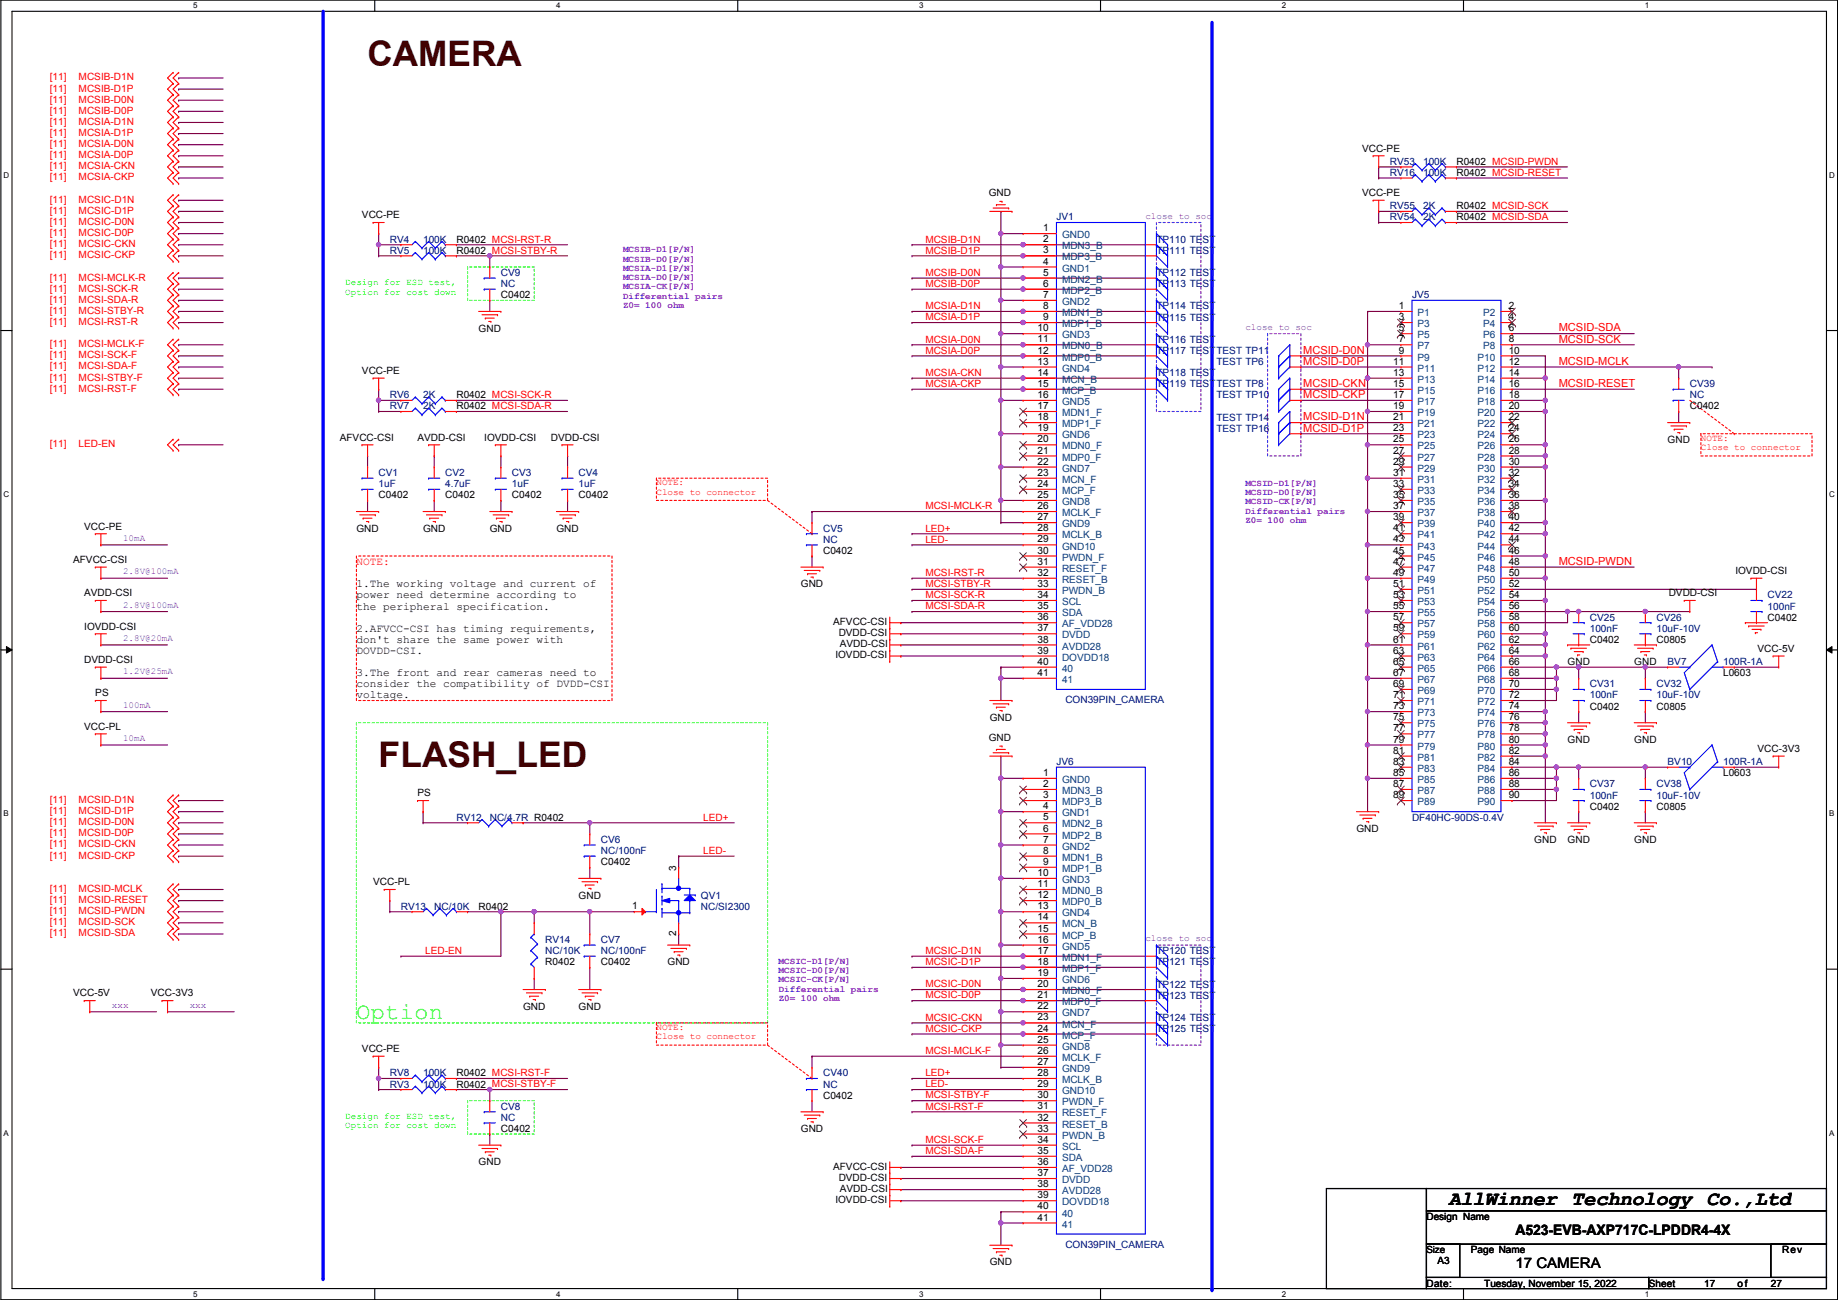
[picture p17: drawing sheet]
<svg xmlns="http://www.w3.org/2000/svg" width="420mm" height="297mm" viewBox="0 0 420 297" stroke-linecap="round" stroke-linejoin="round" font-family="sans-serif">
<defs><g id="words">
<text font-size="8.1" fill="#400000" x="86.6" y="175.2">FLASH_LED</text>
<text font-size="8" fill="#400000" x="84" y="15.1">CAMERA</text>
<text font-size="5.3" fill="#0f0" x="81.5" y="232.9">Option</text>
<text font-size="4.6" x="331.2" y="275.4">AllWinner Technology Co.,Ltd</text>
<g font-size="3.3">
<text x="346.4" y="282.3">A523-EVB-AXP717C-LPDDR4-4X</text>
<text x="346.4" y="289.8">17 CAMERA</text>
</g>
<g font-size="2.5" fill="#f00">
<text x="356.3" y="75.7">MCSID-SDA</text>
<text x="297.9" y="80.8">MCSID-D0N</text>
<text x="297.9" y="83.4">MCSID-D0P</text>
<text x="356.3" y="83.4">MCSID-MCLK</text>
<text x="356.3" y="78.3">MCSID-SCK</text>
<text x="297.9" y="88.4">MCSID-CKN</text>
<text x="356.3" y="88.4">MCSID-RESET</text>
<text x="297.9" y="91">MCSID-CKP</text>
<text x="297.9" y="96.1">MCSID-D1N</text>
<text x="297.9" y="98.6">MCSID-D1P</text>
<text x="81.5" y="129.1">NOTE:</text>
<text x="356.3" y="129.1">MCSID-PWDN</text>
</g>
<g font-size="2.5">
<text x="81.5" y="134.2">1.The working voltage and current of</text>
<text x="81.5" y="136.7">power need determine according to</text>
<text x="81.5" y="139.3">the peripheral specification.</text>
<text x="81.5" y="144.4">2.AFVCC-CSI has timing requirements,</text>
<text x="81.5" y="146.9">don't share the same power with</text>
<text x="81.5" y="149.4">DOVDD-CSI.</text>
<text x="81.5" y="154.5">3.The front and rear cameras need to</text>
<text x="81.5" y="157.1">consider the compatibility of DVDD-CSI</text>
<text x="81.5" y="159.6">voltage.</text>
</g>
<g font-size="2.3" fill="#f00">
<text x="11.4" y="18.4">[11]</text>
<text x="11.4" y="23.5">[11]</text>
<text x="11.4" y="20.9">[11]</text>
<text x="18" y="18.4">MCSIB-D1N</text>
<text x="18" y="23.5">MCSIB-D0N</text>
<text x="18" y="20.9">MCSIB-D1P</text>
<text x="11.4" y="28.5">[11]</text>
<text x="11.4" y="26">[11]</text>
<text x="18" y="28.5">MCSIA-D1N</text>
<text x="18" y="26">MCSIB-D0P</text>
<text x="11.4" y="31.1">[11]</text>
<text x="11.4" y="33.6">[11]</text>
<text x="18" y="31.1">MCSIA-D1P</text>
<text x="18" y="33.6">MCSIA-D0N</text>
<text x="11.4" y="36.2">[11]</text>
<text x="11.4" y="38.7">[11]</text>
<text x="11.4" y="41.2">[11]</text>
<text x="18" y="36.2">MCSIA-D0P</text>
<text x="18" y="38.7">MCSIA-CKN</text>
<text x="18" y="41.2">MCSIA-CKP</text>
<text x="11.4" y="46.3">[11]</text>
<text x="18" y="46.3">MCSIC-D1N</text>
<text x="11.4" y="48.9">[11]</text>
<text x="11.4" y="51.4">[11]</text>
<text x="11.4" y="53.9">[11]</text>
<text x="18" y="48.9">MCSIC-D1P</text>
<text x="18" y="51.4">MCSIC-D0N</text>
<text x="18" y="53.9">MCSIC-D0P</text>
<text x="11.4" y="56.5">[11]</text>
<text x="11.4" y="59">[11]</text>
<text x="18" y="56.5">MCSIC-CKN</text>
<text x="18" y="59">MCSIC-CKP</text>
<text x="211.5" y="55.4">MCSIB-D1N</text>
<text x="211.5" y="58">MCSIB-D1P</text>
<text x="11.4" y="64.1">[11]</text>
<text x="18" y="64.1">MCSI-MCLK-R</text>
<text x="211.5" y="63">MCSIB-D0N</text>
<text x="211.5" y="65.6">MCSIB-D0P</text>
<text x="11.4" y="71.7">[11]</text>
<text x="11.4" y="69.2">[11]</text>
<text x="11.4" y="66.6">[11]</text>
<text x="18" y="71.7">MCSI-STBY-R</text>
<text x="18" y="69.2">MCSI-SDA-R</text>
<text x="18" y="66.6">MCSI-SCK-R</text>
<text x="211.5" y="70.7">MCSIA-D1N</text>
<text x="11.4" y="74.3">[11]</text>
<text x="18" y="74.3">MCSI-RST-R</text>
<text x="211.5" y="73.2">MCSIA-D1P</text>
<text x="11.4" y="79.3">[11]</text>
<text x="11.4" y="81.9">[11]</text>
<text x="18" y="79.3">MCSI-MCLK-F</text>
<text x="18" y="81.9">MCSI-SCK-F</text>
<text x="211.5" y="78.3">MCSIA-D0N</text>
<text x="211.5" y="80.8">MCSIA-D0P</text>
<text x="11.4" y="89.5">[11]</text>
<text x="11.4" y="87">[11]</text>
<text x="11.4" y="84.4">[11]</text>
<text x="18" y="89.5">MCSI-RST-F</text>
<text x="18" y="87">MCSI-STBY-F</text>
<text x="18" y="84.4">MCSI-SDA-F</text>
<text x="211.5" y="85.9">MCSIA-CKN</text>
<text x="211.5" y="88.4">MCSIA-CKP</text>
<text x="11.4" y="102.2">[11]</text>
<text x="18" y="102.2">LED-EN</text>
<text x="211.5" y="116.4">MCSI-MCLK-R</text>
<text x="211.5" y="121.5">LED+</text>
<text x="211.5" y="124">LED-</text>
<text x="211.5" y="131.6">MCSI-RST-R</text>
<text x="211.5" y="134.2">MCSI-STBY-R</text>
<text x="211.5" y="136.7">MCSI-SCK-R</text>
<text x="211.5" y="139.2">MCSI-SDA-R</text>
<text x="11.4" y="183.5">[11]</text>
<text x="18" y="183.5">MCSID-D1N</text>
<text x="11.4" y="186">[11]</text>
<text x="11.4" y="188.6">[11]</text>
<text x="11.4" y="191.1">[11]</text>
<text x="18" y="186">MCSID-D1P</text>
<text x="18" y="188.6">MCSID-D0N</text>
<text x="18" y="191.1">MCSID-D0P</text>
<text x="160.7" y="187.5">LED+</text>
<text x="11.4" y="193.6">[11]</text>
<text x="11.4" y="196.2">[11]</text>
<text x="18" y="193.6">MCSID-CKN</text>
<text x="18" y="196.2">MCSID-CKP</text>
<text x="160.7" y="195.1">LED-</text>
<text x="11.4" y="203.8">[11]</text>
<text x="18" y="203.8">MCSID-MCLK</text>
<text x="11.4" y="206.3">[11]</text>
<text x="11.4" y="208.9">[11]</text>
<text x="18" y="206.3">MCSID-RESET</text>
<text x="18" y="208.9">MCSID-PWDN</text>
<text x="11.4" y="211.4">[11]</text>
<text x="11.4" y="214">[11]</text>
<text x="18" y="211.4">MCSID-SCK</text>
<text x="18" y="214">MCSID-SDA</text>
<text x="97.2" y="218">LED-EN</text>
<text x="211.5" y="218">MCSIC-D1N</text>
<text x="211.5" y="220.5">MCSIC-D1P</text>
<text x="211.5" y="225.6">MCSIC-D0N</text>
<text x="211.5" y="228.1">MCSIC-D0P</text>
<text x="211.5" y="233.2">MCSIC-CKN</text>
<text x="211.5" y="235.8">MCSIC-CKP</text>
<text x="211.5" y="240.8">MCSI-MCLK-F</text>
<text x="211.5" y="245.9">LED+</text>
<text x="211.5" y="251">MCSI-STBY-F</text>
<text x="211.5" y="248.5">LED-</text>
<text x="211.5" y="253.5">MCSI-RST-F</text>
<text x="211.5" y="261.2">MCSI-SCK-F</text>
<text x="211.5" y="263.7">MCSI-SDA-F</text>
</g>
<g font-size="2.3">
<text x="311.4" y="34.6">VCC-PE</text>
<text x="332.9" y="40.2">R0402 MCSID-RESET</text>
<text x="332.9" y="37.7">R0402 MCSID-PWDN</text>
<text x="226" y="44.8">GND</text>
<text x="311.4" y="44.8">VCC-PE</text>
<text x="332.9" y="47.8">R0402 MCSID-SCK</text>
<text x="82.8" y="49.9">VCC-PE</text>
<text x="238.5" y="52.8">1</text>
<text x="332.9" y="50.4">R0402 MCSID-SDA</text>
<text x="104.3" y="58">R0402 MCSI-STBY-R</text>
<text x="104.3" y="55.5">R0402 MCSI-RST-R</text>
<text x="238.5" y="55.4">2</text>
<text x="238.5" y="57.9">3</text>
<text x="238.5" y="60.5">4</text>
<text x="238.5" y="63">5</text>
<text x="238.5" y="65.5">6</text>
<text x="114.5" y="68.2">C0402</text>
<text x="238.5" y="68.1">7</text>
<text x="238.5" y="70.6">8</text>
<text x="319.7" y="70.6">1</text>
<text x="344.9" y="70.6">2</text>
<text x="109.4" y="75.8">GND</text>
<text x="237.2" y="75.7">10</text>
<text x="238.5" y="73.2">9</text>
<text x="319.7" y="73.2">3</text>
<text x="319.7" y="75.7">5</text>
<text x="344.9" y="73.2">4</text>
<text x="344.9" y="75.7">6</text>
<text x="237.2" y="78.2">11</text>
<text x="237.2" y="80.8">12</text>
<text x="237.2" y="83.3">13</text>
<text x="318.5" y="83.3">11</text>
<text x="319.7" y="78.2">7</text>
<text x="319.7" y="80.8">9</text>
<text x="344.9" y="78.2">8</text>
<text x="344.9" y="80.8">10</text>
<text x="344.9" y="83.3">12</text>
<text x="82.8" y="85.4">VCC-PE</text>
<text x="237.2" y="85.9">14</text>
<text x="237.2" y="88.4">15</text>
<text x="318.5" y="85.9">13</text>
<text x="318.5" y="88.4">15</text>
<text x="344.9" y="85.9">14</text>
<text x="344.9" y="88.4">16</text>
<text x="104.3" y="91">R0402 MCSI-SCK-R</text>
<text x="104.3" y="93.6">R0402 MCSI-SDA-R</text>
<text x="237.2" y="90.9">16</text>
<text x="237.2" y="93.5">17</text>
<text x="318.5" y="90.9">17</text>
<text x="318.5" y="93.5">19</text>
<text x="344.9" y="90.9">18</text>
<text x="344.9" y="93.5">20</text>
<text x="386.3" y="93.6">C0402</text>
<text x="77.7" y="100.7">AFVCC-CSI</text>
<text x="95.5" y="100.7">AVDD-CSI</text>
<text x="110.7" y="100.7">IOVDD-CSI</text>
<text x="125.9" y="100.7">DVDD-CSI</text>
<text x="237.2" y="96">18</text>
<text x="237.2" y="98.6">19</text>
<text x="237.2" y="101.1">20</text>
<text x="318.5" y="96">21</text>
<text x="318.5" y="98.6">23</text>
<text x="318.5" y="101.1">25</text>
<text x="344.9" y="96">22</text>
<text x="344.9" y="98.6">24</text>
<text x="344.9" y="101.1">26</text>
<text x="381.2" y="101.2">GND</text>
<text x="237.2" y="103.6">21</text>
<text x="237.2" y="106.2">22</text>
<text x="318.5" y="103.6">27</text>
<text x="318.5" y="106.2">29</text>
<text x="344.9" y="103.6">28</text>
<text x="344.9" y="106.2">30</text>
<text x="86.6" y="113.9">C0402</text>
<text x="101.8" y="113.9">C0402</text>
<text x="117" y="113.9">C0402</text>
<text x="132.3" y="113.9">C0402</text>
<text x="237.2" y="108.7">23</text>
<text x="237.2" y="111.3">24</text>
<text x="237.2" y="113.8">25</text>
<text x="318.5" y="108.7">31</text>
<text x="318.5" y="111.3">33</text>
<text x="318.5" y="113.8">35</text>
<text x="344.9" y="108.7">32</text>
<text x="344.9" y="111.3">34</text>
<text x="344.9" y="113.8">36</text>
<text x="237.2" y="116.3">26</text>
<text x="237.2" y="118.9">27</text>
<text x="318.5" y="116.3">37</text>
<text x="318.5" y="118.9">39</text>
<text x="344.9" y="116.3">38</text>
<text x="344.9" y="118.9">40</text>
<text x="19.3" y="121">VCC-PE</text>
<text x="81.5" y="121.5">GND</text>
<text x="96.7" y="121.5">GND</text>
<text x="112" y="121.5">GND</text>
<text x="127.2" y="121.5">GND</text>
<text x="237.2" y="121.4">28</text>
<text x="237.2" y="124">29</text>
<text x="318.5" y="121.4">41</text>
<text x="318.5" y="124">43</text>
<text x="344.9" y="121.4">42</text>
<text x="344.9" y="124">44</text>
<text x="16.7" y="128.6">AFVCC-CSI</text>
<text x="188.2" y="126.6">C0402</text>
<text x="237.2" y="126.5">30</text>
<text x="237.2" y="129">31</text>
<text x="237.2" y="131.6">32</text>
<text x="318.5" y="126.5">45</text>
<text x="318.5" y="129">47</text>
<text x="318.5" y="131.6">49</text>
<text x="344.9" y="126.5">46</text>
<text x="344.9" y="129">48</text>
<text x="344.9" y="131.6">50</text>
<text x="396.7" y="131.1">IOVDD-CSI</text>
<text x="19.3" y="136.2">AVDD-CSI</text>
<text x="183.1" y="134.2">GND</text>
<text x="237.2" y="134.1">33</text>
<text x="237.2" y="136.7">34</text>
<text x="318.5" y="134.1">51</text>
<text x="318.5" y="136.7">53</text>
<text x="344.9" y="134.1">52</text>
<text x="344.9" y="136.7">54</text>
<text x="381.5" y="136.2">DVDD-CSI</text>
<text x="19.3" y="143.8">IOVDD-CSI</text>
<text x="190.4" y="142.8">AFVCC-CSI</text>
<text x="237.2" y="139.2">35</text>
<text x="237.2" y="141.7">36</text>
<text x="318.5" y="139.2">55</text>
<text x="318.5" y="141.7">57</text>
<text x="344.9" y="139.2">56</text>
<text x="344.9" y="141.7">58</text>
<text x="404.1" y="141.8">C0402</text>
<text x="191.7" y="145.4">DVDD-CSI</text>
<text x="192" y="147.9">AVDD-CSI</text>
<text x="237.2" y="144.3">37</text>
<text x="237.2" y="146.8">38</text>
<text x="237.2" y="149.4">39</text>
<text x="318.5" y="144.3">59</text>
<text x="318.5" y="146.8">61</text>
<text x="318.5" y="149.4">63</text>
<text x="344.9" y="144.3">60</text>
<text x="344.9" y="146.8">62</text>
<text x="344.9" y="149.4">64</text>
<text x="363.4" y="146.9">C0402</text>
<text x="378.7" y="146.9">C0805</text>
<text x="401.8" y="148.9">VCC-5V</text>
<text x="19.3" y="151.5">DVDD-CSI</text>
<text x="191" y="150.5">IOVDD-CSI</text>
<text x="237.2" y="151.9">40</text>
<text x="237.2" y="154.4">41</text>
<text x="318.5" y="151.9">65</text>
<text x="318.5" y="154.4">67</text>
<text x="344.9" y="151.9">66</text>
<text x="344.9" y="154.4">68</text>
<text x="358.3" y="152">GND</text>
<text x="373.6" y="152">GND</text>
<text x="393.9" y="154.5">L0603</text>
<text x="21.8" y="159.1">PS</text>
<text x="318.5" y="157">69</text>
<text x="318.5" y="159.5">71</text>
<text x="344.9" y="157">70</text>
<text x="344.9" y="159.5">72</text>
<text x="19.3" y="166.7">VCC-PL</text>
<text x="226.3" y="164.7">GND</text>
<text x="318.5" y="162.1">73</text>
<text x="318.5" y="164.6">75</text>
<text x="318.5" y="167.1">77</text>
<text x="344.9" y="162.1">74</text>
<text x="344.9" y="164.6">76</text>
<text x="344.9" y="167.1">78</text>
<text x="363.4" y="162.1">C0402</text>
<text x="378.7" y="162.1">C0805</text>
<text x="226" y="169.2">GND</text>
<text x="318.5" y="169.7">79</text>
<text x="318.5" y="172.2">81</text>
<text x="344.9" y="169.7">80</text>
<text x="344.9" y="172.2">82</text>
<text x="358.3" y="169.8">GND</text>
<text x="373.6" y="169.8">GND</text>
<text x="401.8" y="171.8">VCC-3V3</text>
<text x="238.5" y="177.3">1</text>
<text x="238.5" y="179.8">2</text>
<text x="318.5" y="174.8">83</text>
<text x="318.5" y="177.3">85</text>
<text x="318.5" y="179.8">87</text>
<text x="344.9" y="174.8">84</text>
<text x="344.9" y="177.3">86</text>
<text x="344.9" y="179.8">88</text>
<text x="393.9" y="177.4">L0603</text>
<text x="95.5" y="181.9">PS</text>
<text x="238.5" y="182.4">3</text>
<text x="238.5" y="184.9">4</text>
<text x="318.5" y="182.4">89</text>
<text x="344.9" y="182.4">90</text>
<text x="363.4" y="185">C0402</text>
<text x="378.7" y="185">C0805</text>
<text x="238.5" y="187.5">5</text>
<text x="238.5" y="190">6</text>
<text x="310.1" y="190.1">GND</text>
<text x="137.4" y="197.7">C0402</text>
<text x="238.5" y="192.5">7</text>
<text x="238.5" y="195.1">8</text>
<text x="238.5" y="197.6">9</text>
<text x="350.7" y="192.6">GND</text>
<text x="358.3" y="192.6">GND</text>
<text x="373.6" y="192.6">GND</text>
<text x="85.3" y="202.3">VCC-PL</text>
<text x="154.6" y="198.9" transform="rotate(-90 154.6 198.9)">3</text>
<text x="237.2" y="200.2">10</text>
<text x="237.2" y="202.7">11</text>
<text x="109.4" y="207.9">R0402</text>
<text x="132.3" y="205.3">GND</text>
<text x="144.5" y="207.8">1</text>
<text x="237.2" y="205.2">12</text>
<text x="237.2" y="207.8">13</text>
<text x="154.6" y="213.9" transform="rotate(-90 154.6 213.9)">2</text>
<text x="237.2" y="210.3">14</text>
<text x="237.2" y="212.9">15</text>
<text x="237.2" y="215.4">16</text>
<text x="124.7" y="220.6">R0402</text>
<text x="137.4" y="220.6">C0402</text>
<text x="152.6" y="220.6">GND</text>
<text x="237.2" y="217.9">17</text>
<text x="237.2" y="220.5">18</text>
<text x="16.7" y="227.7">VCC-5V</text>
<text x="34.5" y="227.7">VCC-3V3</text>
<text x="237.2" y="223">19</text>
<text x="237.2" y="225.6">20</text>
<text x="119.6" y="230.7">GND</text>
<text x="132.3" y="230.7">GND</text>
<text x="237.2" y="228.1">21</text>
<text x="237.2" y="230.6">22</text>
<text x="237.2" y="233.2">23</text>
<text x="237.2" y="235.7">24</text>
<text x="237.2" y="238.3">25</text>
<text x="82.8" y="240.4">VCC-PE</text>
<text x="104.3" y="246">R0402 MCSI-RST-F</text>
<text x="237.2" y="240.8">26</text>
<text x="237.2" y="243.3">27</text>
<text x="237.2" y="245.9">28</text>
<text x="104.3" y="248.5">R0402 MCSI-STBY-F</text>
<text x="188.2" y="251">C0402</text>
<text x="237.2" y="248.4">29</text>
<text x="237.2" y="251">30</text>
<text x="237.2" y="253.5">31</text>
<text x="237.2" y="256">32</text>
<text x="114.5" y="258.7">C0402</text>
<text x="183.1" y="258.7">GND</text>
<text x="237.2" y="258.6">33</text>
<text x="237.2" y="261.1">34</text>
<text x="237.2" y="263.7">35</text>
<text x="109.4" y="266.3">GND</text>
<text x="190.4" y="267.3">AFVCC-CSI</text>
<text x="191.7" y="269.8">DVDD-CSI</text>
<text x="237.2" y="266.2">36</text>
<text x="237.2" y="268.7">37</text>
<text x="191" y="274.9">IOVDD-CSI</text>
<text x="192" y="272.4">AVDD-CSI</text>
<text x="237.2" y="271.3">38</text>
<text x="237.2" y="273.8">39</text>
<text x="237.2" y="276.4">40</text>
<text x="237.2" y="278.9">41</text>
<text x="326.1" y="278.7">Design Name</text>
<text x="336.2" y="286.3">Page Name</text>
<text x="407.4" y="286.3">Rev</text>
<text x="226.3" y="289.1">GND</text>
<text x="326.1" y="294">Date:</text>
<text x="328.6" y="288.9">A3</text>
<text x="339.3" y="294">Tuesday, November 15, 2022</text>
<text x="376.9" y="294">Sheet</text>
<text x="389.6" y="294">17</text>
<text x="397.2" y="294">of</text>
<text x="404.8" y="294">27</text>
</g>
<g font-size="2.3" fill="#000080">
<text x="317.7" y="40.2">RV16</text>
<text x="317.7" y="37.7">RV53</text>
<text x="325.3" y="40.2">100K</text>
<text x="325.3" y="37.7">100K</text>
<text x="317.7" y="47.8">RV55</text>
<text x="325.3" y="47.8">2K</text>
<text x="241.5" y="50.4">JV1</text>
<text x="317.7" y="50.4">RV54</text>
<text x="325.3" y="50.4">2K</text>
<text x="89.1" y="58">RV5</text>
<text x="89.1" y="55.5">RV4</text>
<text x="96.7" y="58">100K</text>
<text x="96.7" y="55.5">100K</text>
<text x="264.4" y="55.5">TP110 TEST</text>
<text x="264.4" y="58">TP111 TEST</text>
<text x="114.5" y="63.1">CV9</text>
<text x="114.5" y="65.6">NC</text>
<text x="264.4" y="63.1">TP112 TEST</text>
<text x="264.4" y="65.6">TP113 TEST</text>
<text x="264.4" y="70.7">TP114 TEST</text>
<text x="322.8" y="68.2">JV5</text>
<text x="264.4" y="73.2">TP115 TEST</text>
<text x="264.4" y="78.3">TP116 TEST</text>
<text x="264.4" y="80.9">TP117 TESTTEST TP11</text>
<text x="278.1" y="83.4">TEST TP6</text>
<text x="264.4" y="88.5">TP119 TESTTEST TP8</text>
<text x="264.4" y="85.9">TP118 TEST</text>
<text x="386.3" y="88.5">CV39</text>
<text x="89.1" y="91">RV6</text>
<text x="89.1" y="93.6">RV7</text>
<text x="96.7" y="91">2K</text>
<text x="96.7" y="93.6">2K</text>
<text x="278.1" y="91">TEST TP10</text>
<text x="386.3" y="91">NC</text>
<text x="278.1" y="96.1">TEST TP14</text>
<text x="278.1" y="98.6">TEST TP16</text>
<text x="86.6" y="108.8">CV1</text>
<text x="86.6" y="111.3">1uF</text>
<text x="101.8" y="108.8">CV2</text>
<text x="101.8" y="111.3">4.7uF</text>
<text x="117" y="108.8">CV3</text>
<text x="117" y="111.3">1uF</text>
<text x="132.3" y="108.8">CV4</text>
<text x="132.3" y="111.3">1uF</text>
<text x="188.2" y="121.5">CV5</text>
<text x="188.2" y="124">NC</text>
<text x="404.1" y="136.7">CV22</text>
<text x="363.4" y="141.8">CV25</text>
<text x="378.7" y="141.8">CV26</text>
<text x="404.1" y="139.3">100nF</text>
<text x="363.4" y="144.4">100nF</text>
<text x="378.7" y="144.4">10uF-10V</text>
<text x="381.2" y="152">BV7</text>
<text x="393.9" y="152">100R-1A</text>
<text x="243.5" y="160.6">CON39PIN_CAMERA</text>
<text x="363.4" y="157.1">CV31</text>
<text x="363.4" y="159.6">100nF</text>
<text x="378.7" y="157.1">CV32</text>
<text x="378.7" y="159.6">10uF-10V</text>
<text x="241.5" y="174.8">JV6</text>
<text x="363.4" y="179.9">CV37</text>
<text x="378.7" y="179.9">CV38</text>
<text x="381.2" y="174.8">BV10</text>
<text x="393.9" y="174.8">100R-1A</text>
<text x="363.4" y="182.5">100nF</text>
<text x="378.7" y="182.5">10uF-10V</text>
<text x="104.3" y="187.5">RV12</text>
<text x="112" y="187.5">NC/4.7R R0402</text>
<text x="322.8" y="187.5">DF40HC-90DS-0.4V</text>
<text x="137.4" y="192.6">CV6</text>
<text x="137.4" y="195.2">NC/100nF</text>
<text x="91.6" y="207.9">RV13</text>
<text x="99.3" y="207.9">NC/10K</text>
<text x="160.2" y="205.3">QV1</text>
<text x="160.2" y="207.9">NC/SI2300</text>
<text x="124.7" y="215.5">RV14</text>
<text x="137.4" y="215.5">CV7</text>
<text x="124.7" y="218">NC/10K</text>
<text x="137.4" y="218">NC/100nF</text>
<text x="264.4" y="218">TP120 TEST</text>
<text x="264.4" y="220.6">TP121 TEST</text>
<text x="264.4" y="225.6">TP122 TEST</text>
<text x="264.4" y="233.3">TP124 TEST</text>
<text x="264.4" y="228.2">TP123 TEST</text>
<text x="264.4" y="235.8">TP125 TEST</text>
<text x="89.1" y="246">RV8</text>
<text x="96.7" y="246">100K</text>
<text x="188.2" y="246">CV40</text>
<text x="89.1" y="248.5">RV3</text>
<text x="96.7" y="248.5">100K</text>
<text x="188.2" y="248.5">NC</text>
<text x="114.5" y="253.6">CV8</text>
<text x="114.5" y="256.1">NC</text>
<text x="243.5" y="285.1">CON39PIN_CAMERA</text>
</g>
<g font-size="2.3" fill="#004080">
<text x="242.8" y="54.4">GND0</text>
<text x="242.8" y="57">MDN3_B</text>
<text x="242.8" y="59.5">MDP3_B</text>
<text x="242.8" y="62.1">GND1</text>
<text x="242.8" y="64.6">MDN2_B</text>
<text x="242.8" y="67.1">MDP2_B</text>
<text x="242.8" y="69.7">GND2</text>
<text x="242.8" y="72.2">MDN1_B</text>
<text x="242.8" y="74.8">MDP1_B</text>
<text x="242.8" y="77.3">GND3</text>
<text x="324.1" y="72.2">P1</text>
<text x="324.1" y="74.8">P3</text>
<text x="324.1" y="77.3">P5</text>
<text x="339" y="72.2">P2</text>
<text x="339" y="74.8">P4</text>
<text x="339" y="77.3">P6</text>
<text x="242.8" y="79.8">MDN0_B</text>
<text x="242.8" y="82.4">MDP0_B</text>
<text x="324.1" y="79.8">P7</text>
<text x="324.1" y="82.4">P9</text>
<text x="337.8" y="82.4">P10</text>
<text x="339" y="79.8">P8</text>
<text x="242.8" y="84.9">GND4</text>
<text x="242.8" y="87.5">MCN_B</text>
<text x="324.1" y="84.9">P11</text>
<text x="324.1" y="87.5">P13</text>
<text x="337.8" y="84.9">P12</text>
<text x="337.8" y="87.5">P14</text>
<text x="242.8" y="90">MCP_B</text>
<text x="242.8" y="92.5">GND5</text>
<text x="242.8" y="95.1">MDN1_F</text>
<text x="324.1" y="90">P15</text>
<text x="324.1" y="92.5">P17</text>
<text x="324.1" y="95.1">P19</text>
<text x="337.8" y="90">P16</text>
<text x="337.8" y="92.5">P18</text>
<text x="337.8" y="95.1">P20</text>
<text x="242.8" y="97.6">MDP1_F</text>
<text x="242.8" y="100.2">GND6</text>
<text x="324.1" y="97.6">P21</text>
<text x="324.1" y="100.2">P23</text>
<text x="337.8" y="97.6">P22</text>
<text x="337.8" y="100.2">P24</text>
<text x="242.8" y="102.7">MDN0_F</text>
<text x="242.8" y="105.2">MDP0_F</text>
<text x="242.8" y="107.8">GND7</text>
<text x="324.1" y="102.7">P25</text>
<text x="324.1" y="105.2">P27</text>
<text x="324.1" y="107.8">P29</text>
<text x="337.8" y="102.7">P26</text>
<text x="337.8" y="105.2">P28</text>
<text x="337.8" y="107.8">P30</text>
<text x="242.8" y="110.3">MCN_F</text>
<text x="242.8" y="112.9">MCP_F</text>
<text x="324.1" y="110.3">P31</text>
<text x="324.1" y="112.9">P33</text>
<text x="337.8" y="110.3">P32</text>
<text x="337.8" y="112.9">P34</text>
<text x="242.8" y="115.4">GND8</text>
<text x="242.8" y="117.9">MCLK_F</text>
<text x="324.1" y="115.4">P35</text>
<text x="324.1" y="117.9">P37</text>
<text x="337.8" y="115.4">P36</text>
<text x="337.8" y="117.9">P38</text>
<text x="242.8" y="120.5">GND9</text>
<text x="242.8" y="123">MCLK_B</text>
<text x="242.8" y="125.6">GND10</text>
<text x="324.1" y="120.5">P39</text>
<text x="324.1" y="123">P41</text>
<text x="324.1" y="125.6">P43</text>
<text x="337.8" y="120.5">P40</text>
<text x="337.8" y="123">P42</text>
<text x="337.8" y="125.6">P44</text>
<text x="242.8" y="128.1">PWDN_F</text>
<text x="242.8" y="130.6">RESET_F</text>
<text x="324.1" y="128.1">P45</text>
<text x="324.1" y="130.6">P47</text>
<text x="337.8" y="128.1">P46</text>
<text x="337.8" y="130.6">P48</text>
<text x="242.8" y="133.2">RESET_B</text>
<text x="242.8" y="135.7">PWDN_B</text>
<text x="324.1" y="133.2">P49</text>
<text x="324.1" y="135.7">P51</text>
<text x="337.8" y="133.2">P50</text>
<text x="337.8" y="135.7">P52</text>
<text x="242.8" y="138.3">SCL</text>
<text x="242.8" y="140.8">SDA</text>
<text x="242.8" y="143.3">AF_VDD28</text>
<text x="324.1" y="138.3">P53</text>
<text x="324.1" y="140.8">P55</text>
<text x="324.1" y="143.3">P57</text>
<text x="337.8" y="138.3">P54</text>
<text x="337.8" y="140.8">P56</text>
<text x="337.8" y="143.3">P58</text>
<text x="242.8" y="145.9">DVDD</text>
<text x="242.8" y="148.4">AVDD28</text>
<text x="324.1" y="145.9">P59</text>
<text x="324.1" y="148.4">P61</text>
<text x="337.8" y="145.9">P60</text>
<text x="337.8" y="148.4">P62</text>
<text x="242.8" y="151">DOVDD18</text>
<text x="242.8" y="153.5">40</text>
<text x="324.1" y="151">P63</text>
<text x="324.1" y="153.5">P65</text>
<text x="337.8" y="151">P64</text>
<text x="337.8" y="153.5">P66</text>
<text x="242.8" y="156">41</text>
<text x="324.1" y="156">P67</text>
<text x="324.1" y="158.6">P69</text>
<text x="324.1" y="161.1">P71</text>
<text x="337.8" y="156">P68</text>
<text x="337.8" y="158.6">P70</text>
<text x="337.8" y="161.1">P72</text>
<text x="324.1" y="163.7">P73</text>
<text x="324.1" y="166.2">P75</text>
<text x="337.8" y="163.7">P74</text>
<text x="337.8" y="166.2">P76</text>
<text x="324.1" y="168.7">P77</text>
<text x="324.1" y="171.3">P79</text>
<text x="324.1" y="173.8">P81</text>
<text x="337.8" y="168.7">P78</text>
<text x="337.8" y="171.3">P80</text>
<text x="337.8" y="173.8">P82</text>
<text x="242.8" y="178.9">GND0</text>
<text x="324.1" y="176.4">P83</text>
<text x="324.1" y="178.9">P85</text>
<text x="337.8" y="176.4">P84</text>
<text x="337.8" y="178.9">P86</text>
<text x="242.8" y="181.4">MDN3_B</text>
<text x="242.8" y="184">MDP3_B</text>
<text x="324.1" y="181.4">P87</text>
<text x="324.1" y="184">P89</text>
<text x="337.8" y="181.4">P88</text>
<text x="337.8" y="184">P90</text>
<text x="242.8" y="186.5">GND1</text>
<text x="242.8" y="189.1">MDN2_B</text>
<text x="242.8" y="191.6">MDP2_B</text>
<text x="242.8" y="194.1">GND2</text>
<text x="242.8" y="196.7">MDN1_B</text>
<text x="242.8" y="199.2">MDP1_B</text>
<text x="242.8" y="201.8">GND3</text>
<text x="242.8" y="204.3">MDN0_B</text>
<text x="242.8" y="206.8">MDP0_B</text>
<text x="242.8" y="209.4">GND4</text>
<text x="242.8" y="211.9">MCN_B</text>
<text x="242.8" y="214.5">MCP_B</text>
<text x="242.8" y="217">GND5</text>
<text x="242.8" y="219.5">MDN1_F</text>
<text x="242.8" y="222.1">MDP1_F</text>
<text x="242.8" y="224.6">GND6</text>
<text x="242.8" y="227.2">MDN0_F</text>
<text x="242.8" y="229.7">MDP0_F</text>
<text x="242.8" y="232.2">GND7</text>
<text x="242.8" y="234.8">MCN_F</text>
<text x="242.8" y="237.3">MCP_F</text>
<text x="242.8" y="239.9">GND8</text>
<text x="242.8" y="242.4">MCLK_F</text>
<text x="242.8" y="244.9">GND9</text>
<text x="242.8" y="247.5">MCLK_B</text>
<text x="242.8" y="250">GND10</text>
<text x="242.8" y="252.6">PWDN_F</text>
<text x="242.8" y="255.1">RESET_F</text>
<text x="242.8" y="257.6">RESET_B</text>
<text x="242.8" y="260.2">PWDN_B</text>
<text x="242.8" y="262.7">SCL</text>
<text x="242.8" y="265.3">SDA</text>
<text x="242.8" y="267.8">AF_VDD28</text>
<text x="242.8" y="270.3">DVDD</text>
<text x="242.8" y="272.9">AVDD28</text>
<text x="242.8" y="275.4">DOVDD18</text>
<text x="242.8" y="278">40</text>
<text x="242.8" y="280.5">41</text>
</g>
<text font-size="2.2" x="326.1" y="286.3">Size</text>
<g font-size="2.1" fill="#8000ff">
<text x="261.8" y="50">close to soc</text>
<text x="142.4" y="57.7">MCSIB-D1[P/N]</text>
<text x="142.4" y="59.8">MCSIB-D0[P/N]</text>
<text x="142.4" y="61.9">MCSIA-D1[P/N]</text>
<text x="142.4" y="64">MCSIA-D0[P/N]</text>
<text x="142.4" y="66.1">MCSIA-CK[P/N]</text>
<text x="142.4" y="68.2">Differential pairs</text>
<text x="142.4" y="70.4">Z0= 100 ohm</text>
<text x="284.7" y="75.4">close to soc</text>
<text x="284.7" y="111">MCSID-D1[P/N]</text>
<text x="284.7" y="113.1">MCSID-D0[P/N]</text>
<text x="284.7" y="115.2">MCSID-CK[P/N]</text>
<text x="284.7" y="117.3">Differential pairs</text>
<text x="284.7" y="119.5">Z0= 100 ohm</text>
<text x="28.1" y="123.6">10mA</text>
<text x="28.1" y="131.2">2.8V@100mA</text>
<text x="28.1" y="138.9">2.8V@100mA</text>
<text x="28.1" y="146.5">2.8V@20mA</text>
<text x="28.1" y="154.1">1.2V@25mA</text>
<text x="28.1" y="161.7">100mA</text>
<text x="28.1" y="169.3">10mA</text>
<text x="261.8" y="215.1">close to soc</text>
<text x="178" y="220.2">MCSIC-D1[P/N]</text>
<text x="178" y="222.3">MCSIC-D0[P/N]</text>
<text x="178" y="224.5">MCSIC-CK[P/N]</text>
<text x="178" y="226.6">Differential pairs</text>
<text x="25.6" y="230.3">xxx</text>
<text x="43.4" y="230.3">xxx</text>
<text x="178" y="228.7">Z0= 100 ohm</text>
</g>
<g font-size="2.1" fill="#0f0">
<text x="78.9" y="65.2">Design for ESD test,</text>
<text x="78.9" y="67.3">Option for cost down</text>
<text x="78.9" y="255.7">Design for ESD test,</text>
<text x="78.9" y="257.8">Option for cost down</text>
</g>
<g font-size="2.1" fill="#f00">
<text x="388.8" y="100.8">NOTE:</text>
<text x="388.8" y="102.9">Close to connector</text>
<text x="150.1" y="110.9">NOTE:</text>
<text x="150.1" y="113">Close to connector</text>
<text x="150.1" y="235.4">NOTE:</text>
<text x="150.1" y="237.5">Close to connector</text>
</g>
<g font-size="1.8">
<text x="44.2" y="1.9">5</text>
<text x="127.1" y="1.9">4</text>
<text x="210.1" y="1.9">3</text>
<text x="293" y="1.9">2</text>
<text x="376" y="1.9">1</text>
<text x=".8" y="40.6">D</text>
<text x="418.2" y="40.6">D</text>
<text x=".8" y="113.6">C</text>
<text x="418.2" y="113.6">C</text>
<text x=".8" y="186.6">B</text>
<text x="418.2" y="186.6">B</text>
<text x=".8" y="259.5">A</text>
<text x="418.2" y="259.5">A</text>
<text x="44.2" y="296.3">5</text>
<text x="127.1" y="296.3">4</text>
<text x="210.1" y="296.3">3</text>
<text x="293" y="296.3">2</text>
<text x="376" y="296.3">1</text>
</g>
</g></defs>
<path d="M.2 0h419.9v297h-419.9zM2.7 2.6h414.8v291.8h-414.8z" fill="none" stroke="#000" stroke-width=".25"/>
<g fill="#fff">
<path d="M44.2 .3h1v2h-1z"/>
<path d="M44.2 294.7h1v2h-1z"/>
</g>
<path d="M85.7 0v2.6M85.7 294.4v2.6" fill="none" stroke="#000" stroke-width=".25"/>
<g fill="#fff">
<path d="M127.1 .3h1v2h-1z"/>
<path d="M127.1 294.7h1v2h-1z"/>
</g>
<path d="M168.6 0v2.6M168.6 294.4v2.6" fill="none" stroke="#000" stroke-width=".25"/>
<g fill="#fff">
<path d="M210.1 .3h1v2h-1z"/>
<path d="M210.1 294.7h1v2h-1z"/>
</g>
<path d="M251.6 0v2.6M251.6 294.4v2.6" fill="none" stroke="#000" stroke-width=".25"/>
<g fill="#fff">
<path d="M293 .3h1v2h-1z"/>
<path d="M293 294.7h1v2h-1z"/>
</g>
<path d="M334.5 0v2.6M334.5 294.4v2.6" fill="none" stroke="#000" stroke-width=".25"/>
<g fill="#fff">
<path d="M376 .3h1v2h-1z"/>
<path d="M376 294.7h1v2h-1z"/>
<path d="M.8 39h1.3v2h-1.3z"/>
<path d="M418.2 39h1.2v2h-1.2z"/>
<path d="M.8 112h1.3v2h-1.3z"/>
<path d="M418.2 112h1.2v2h-1.2z"/>
</g>
<path d="M.2 75.5h2.5M417.5 75.5h2.6" fill="none" stroke="#000" stroke-width=".25"/>
<g fill="#fff">
<path d="M.8 185h1.2v1.9h-1.2z"/>
<path d="M418.2 185h1.1v1.9h-1.1z"/>
</g>
<path d="M.2 148.5h2.5M417.5 148.5h2.6" fill="none" stroke="#000" stroke-width=".25"/>
<path d="M1.5 147.7l1.2 .8-1.2 .7zM417.5 148.5l1.3-.8v1.5z" fill="#000"/>
<path d="M1.5 147.7l1.2 .8-1.2 .7zM417.5 148.5l1.3-.8v1.5z" fill="none" stroke="#000" stroke-width=".23"/>
<g fill="#fff">
<path d="M.8 257.9h1.2v2h-1.2z"/>
<path d="M418.2 257.9h1.1v2h-1.1z"/>
</g>
<path d="M.2 221.4h2.5M417.5 221.4h2.6" fill="none" stroke="#000" stroke-width=".25"/>
<path d="M150.1 109.3h25.4v5h-25.4zM175.5 114.3l10.1 7.7M81.5 127h58.4v33.1h-58.4zM185.6 122h.1" fill="none" stroke="#f00" stroke-width=".25" stroke-dasharray=".5 .5"/>
<path d="M81.5 165.1h94v68.6h-94z" fill="none" stroke="#0f0" stroke-width=".25" stroke-dasharray=".5 .5"/>
<path d="M73.9 2.6v289.5" fill="none" stroke="#00f" stroke-width=".76"/>
<circle cx="73.9" cy="292.1" r=".38" fill="#00f"/>
<path d="M106.9 61h15.2v7.6h-15.2z" fill="none" stroke="#0f0" stroke-width=".25" stroke-dasharray=".5 .5"/>
<path d="M289.8 76.2h7.6v28h-7.6z" fill="none" stroke="#8000ff" stroke-width=".25" stroke-dasharray=".5 .5"/>
<path d="M277.1 5.1v289.6" fill="none" stroke="#00f" stroke-width=".76"/>
<circle cx="277.1" cy="294.7" r=".38" fill="#00f"/>
<path d="M386.3 91.5l10.1 7.6M388.8 99.1h25.4v5.1h-25.4zM396.4 99.1h.1M150.1 233.7h25.4v5.1h-25.4zM175.5 238.8l10.1 7.6M185.6 246.4h.1" fill="none" stroke="#f00" stroke-width=".25" stroke-dasharray=".5 .5"/>
<path d="M106.9 251.5h15.2v7.6h-15.2z" fill="none" stroke="#0f0" stroke-width=".25" stroke-dasharray=".5 .5"/>
<path d="M264.4 50.8h10.1v43.2h-10.1zM264.4 215.9h10.1v22.9h-10.1z" fill="none" stroke="#8000ff" stroke-width=".25" stroke-dasharray=".5 .5"/>
<path d="M208.5 55.9h.1M208.5 55.9h25.4" fill="none" stroke="#800040" stroke-width=".25"/>
<circle cx="233.9" cy="55.9" r=".49" fill="#f0f"/>
<circle cx="233.9" cy="55.9" r=".49" fill="none" stroke="#f0f" stroke-width=".25"/>
<path d="M208.5 58.5h.1M208.5 58.5h25.4" fill="none" stroke="#800040" stroke-width=".25"/>
<circle cx="233.9" cy="58.4" r=".49" fill="#f0f"/>
<circle cx="233.9" cy="58.4" r=".49" fill="none" stroke="#f0f" stroke-width=".25"/>
<path d="M208.5 63.5h.1M208.5 63.5h25.4" fill="none" stroke="#800040" stroke-width=".25"/>
<circle cx="233.9" cy="63.5" r=".49" fill="#f0f"/>
<circle cx="233.9" cy="63.5" r=".49" fill="none" stroke="#f0f" stroke-width=".25"/>
<path d="M208.5 66.1h.1M208.5 66.1h25.4" fill="none" stroke="#800040" stroke-width=".25"/>
<circle cx="233.9" cy="66.1" r=".49" fill="#f0f"/>
<circle cx="233.9" cy="66.1" r=".49" fill="none" stroke="#f0f" stroke-width=".25"/>
<path d="M208.5 71.2h.1M208.5 71.2h25.4" fill="none" stroke="#800040" stroke-width=".25"/>
<circle cx="233.9" cy="71.1" r=".49" fill="#f0f"/>
<circle cx="233.9" cy="71.1" r=".49" fill="none" stroke="#f0f" stroke-width=".25"/>
<path d="M208.5 73.7h.1M208.5 73.7h25.4" fill="none" stroke="#800040" stroke-width=".25"/>
<circle cx="233.9" cy="73.7" r=".49" fill="#f0f"/>
<circle cx="233.9" cy="73.7" r=".49" fill="none" stroke="#f0f" stroke-width=".25"/>
<path d="M208.5 78.8h.1M208.5 78.8h25.4" fill="none" stroke="#800040" stroke-width=".25"/>
<circle cx="233.9" cy="78.8" r=".49" fill="#f0f"/>
<circle cx="233.9" cy="78.8" r=".49" fill="none" stroke="#f0f" stroke-width=".25"/>
<path d="M208.5 81.3h.1M208.5 81.3h25.4" fill="none" stroke="#800040" stroke-width=".25"/>
<circle cx="233.9" cy="81.3" r=".49" fill="#f0f"/>
<circle cx="233.9" cy="81.3" r=".49" fill="none" stroke="#f0f" stroke-width=".25"/>
<path d="M208.5 86.4h.1M208.5 86.4h25.4" fill="none" stroke="#800040" stroke-width=".25"/>
<circle cx="233.9" cy="86.4" r=".49" fill="#f0f"/>
<circle cx="233.9" cy="86.4" r=".49" fill="none" stroke="#f0f" stroke-width=".25"/>
<path d="M208.5 88.9h.1M208.5 88.9h25.4" fill="none" stroke="#800040" stroke-width=".25"/>
<circle cx="233.9" cy="88.9" r=".49" fill="#f0f"/>
<circle cx="233.9" cy="88.9" r=".49" fill="none" stroke="#f0f" stroke-width=".25"/>
<g fill="none" stroke="#800040" stroke-width=".25">
<path d="M185.6 116.9h.1M185.6 116.9h48.3M185.6 116.9v2.5M185.6 127h.1M185.6 127v2.6M208.5 132.1h.1M208.5 134.7h.1M208.5 137.2h.1M208.5 139.7h.1M208.5 132.1h25.4M208.5 134.7h25.4M208.5 137.2h25.4"/>
<path d="M208.5 139.7h25.4M205.9 142.3h.1M205.9 144.8h.1M205.9 147.4h.1M205.9 149.9h.1M205.9 142.3h28M205.9 144.8h28M205.9 147.4h28M205.9 149.9h28M228.8 152.4h.1M228.8 155h.1M228.8 152.4v2.6"/>
<path d="M228.8 152.4h5.1M228.8 155h5.1"/>
</g>
<circle cx="228.8" cy="155" r=".49" fill="#f0f"/>
<circle cx="228.8" cy="155" r=".49" fill="none" stroke="#f0f" stroke-width=".25"/>
<path d="M228.8 48.3h.1M228.8 48.3v5.1M228.8 119.4h.1M228.8 114.3h.1M228.8 106.7h.1M228.8 106.7v12.7M228.8 119.4h5.1M228.8 114.3h5.1M228.8 106.7h5.1M228.8 155h.1M228.8 155v5.1" fill="none" stroke="#800040" stroke-width=".25"/>
<circle cx="228.8" cy="114.3" r=".49" fill="#f0f"/>
<circle cx="228.8" cy="114.3" r=".49" fill="none" stroke="#f0f" stroke-width=".25"/>
<circle cx="228.8" cy="106.7" r=".49" fill="#f0f"/>
<circle cx="228.8" cy="106.7" r=".49" fill="none" stroke="#f0f" stroke-width=".25"/>
<path d="M228.8 99.1h.1M228.8 91.5h.1M228.8 99.1h5.1M228.8 91.5v15.2M228.8 91.5h5.1" fill="none" stroke="#800040" stroke-width=".25"/>
<circle cx="228.8" cy="99.1" r=".49" fill="#f0f"/>
<circle cx="228.8" cy="99.1" r=".49" fill="none" stroke="#f0f" stroke-width=".25"/>
<circle cx="228.8" cy="91.5" r=".49" fill="#f0f"/>
<circle cx="228.8" cy="91.5" r=".49" fill="none" stroke="#f0f" stroke-width=".25"/>
<path d="M228.8 76.2h.1M228.8 76.2v15.3M228.8 76.2h5.1M228.8 83.9h.1M228.8 83.9h5.1" fill="none" stroke="#800040" stroke-width=".25"/>
<circle cx="228.8" cy="83.8" r=".49" fill="#f0f"/>
<circle cx="228.8" cy="83.8" r=".49" fill="none" stroke="#f0f" stroke-width=".25"/>
<circle cx="228.8" cy="76.2" r=".49" fill="#f0f"/>
<circle cx="228.8" cy="76.2" r=".49" fill="none" stroke="#f0f" stroke-width=".25"/>
<path d="M228.8 68.6h.1M228.8 68.6h5.1" fill="none" stroke="#800040" stroke-width=".25"/>
<circle cx="228.8" cy="68.6" r=".49" fill="#f0f"/>
<circle cx="228.8" cy="68.6" r=".49" fill="none" stroke="#f0f" stroke-width=".25"/>
<path d="M228.8 53.4h.1M228.8 53.4v22.8M228.8 53.4h5.1M228.8 68.6h.1M228.8 61h.1M228.8 61h5.1" fill="none" stroke="#800040" stroke-width=".25"/>
<circle cx="228.8" cy="61" r=".49" fill="#f0f"/>
<circle cx="228.8" cy="61" r=".49" fill="none" stroke="#f0f" stroke-width=".25"/>
<circle cx="228.8" cy="53.4" r=".49" fill="#f0f"/>
<circle cx="228.8" cy="53.4" r=".49" fill="none" stroke="#f0f" stroke-width=".25"/>
<path d="M86.6 58.5h.1M86.6 53.4h.1M86.6 55.9h.1M86.6 58.5h5M86.6 53.4v5.1M86.6 55.9h5M208.5 122h.1M208.5 124.5h.1M208.5 122h25.4M208.5 124.5h25.4" fill="none" stroke="#800040" stroke-width=".25"/>
<circle cx="86.5" cy="55.9" r=".49" fill="#f0f"/>
<circle cx="86.5" cy="55.9" r=".49" fill="none" stroke="#f0f" stroke-width=".25"/>
<path d="M104.3 55.9h.1M104.3 58.5h.1M104.3 55.9h25.4M104.3 58.5h7.7" fill="none" stroke="#800040" stroke-width=".25"/>
<circle cx="111.9" cy="58.4" r=".49" fill="#f0f"/>
<circle cx="111.9" cy="58.4" r=".49" fill="none" stroke="#f0f" stroke-width=".25"/>
<g fill="none" stroke="#800040" stroke-width=".25">
<path d="M84 114.3h.1M84 104.2h.1M84 104.2v2.5M84 114.3v2.6M99.3 114.3h.1M99.3 104.2h.1M99.3 104.2v2.5M99.3 114.3v2.6M114.5 114.3h.1M114.5 104.2h.1M114.5 104.2v2.5M114.5 114.3v2.6"/>
<path d="M129.7 114.3h.1M129.7 104.2h.1M129.7 104.2v2.5M129.7 114.3v2.6M134.8 198.2h.1M134.8 188h.1M134.8 198.2v2.5M134.8 188h33"/>
</g>
<circle cx="134.8" cy="188" r=".49" fill="#f0f"/>
<circle cx="134.8" cy="188" r=".49" fill="none" stroke="#f0f" stroke-width=".25"/>
<path d="M96.7 185.5h.1M96.7 188h.1M96.7 185.5v2.5M96.7 188h10.2M119.6 188h.1M119.6 188h15.2M134.8 188h.1M134.8 188v2.5M89.1 208.3h.1M89.1 208.3h5.1M106.9 208.3h.1M106.9 208.3h7.6" fill="none" stroke="#800040" stroke-width=".25"/>
<circle cx="114.5" cy="208.3" r=".49" fill="#f0f"/>
<circle cx="114.5" cy="208.3" r=".49" fill="none" stroke="#f0f" stroke-width=".25"/>
<g fill="none" stroke="#800040" stroke-width=".25">
<path d="M155.1 195.6h.1M155.1 195.6h12.7M91.6 218.5h.1M114.5 208.3h.1M114.5 208.3v10.2h-22.9M114.5 208.3h30.5M122.1 208.3h.1M122.1 208.3v2.6M134.8 208.3h.1M134.8 208.3v5.1M155.1 213.4h.1M155.1 213.4v2.5"/>
<path d="M122.1 223.6h.1M122.1 223.6v2.5M134.8 221h.1M134.8 221v5.1"/>
</g>
<circle cx="134.8" cy="208.3" r=".49" fill="#f0f"/>
<circle cx="134.8" cy="208.3" r=".49" fill="none" stroke="#f0f" stroke-width=".25"/>
<circle cx="122.1" cy="208.3" r=".49" fill="#f0f"/>
<circle cx="122.1" cy="208.3" r=".49" fill="none" stroke="#f0f" stroke-width=".25"/>
<g fill="none" stroke="#800040" stroke-width=".25">
<path d="M40.8 17.8h.1M40.8 17.8h10.2M40.8 22.9h.1M40.8 20.4h.1M40.8 33.1h.1M40.8 28h.1M40.8 25.4h.1M40.8 30.5h.1M40.8 35.6h.1M40.8 38.1h.1M40.8 22.9h10.2M40.8 20.4h10.2"/>
<path d="M40.8 33.1h10.2M40.8 28h10.2M40.8 25.4h10.2M40.8 30.5h10.2M40.8 35.6h10.2M40.8 38.1h10.2M40.8 40.7h.1M40.8 50.8h.1M40.8 45.8h.1M40.8 48.3h.1M40.8 53.4h.1M40.8 55.9h.1"/>
<path d="M40.8 58.5h.1M40.8 40.7h10.2M40.8 50.8h10.2M40.8 45.8h10.2M40.8 48.3h10.2M40.8 53.4h10.2M40.8 55.9h10.2M40.8 58.5h10.2M40.8 63.5h.1M40.8 68.6h.1M40.8 66.1h.1M40.8 73.7h.1"/>
<path d="M40.8 71.2h.1M40.8 63.5h10.2M40.8 68.6h10.2M40.8 66.1h10.2M40.8 73.7h10.2M40.8 71.2h10.2M40.8 88.9h.1M40.8 86.4h.1M40.8 88.9h10.2M40.8 86.4h10.2M86.6 94h.1M86.6 88.9h.1"/>
<path d="M86.6 94h5M86.6 88.9v2.6M40.8 101.6h.1M40.8 101.6h10.2M23.1 124.5h.1M23.1 124.5h15.2M155.1 195.6h.1M155.1 195.6v2.6M89.1 205.8h.1M89.1 205.8v2.5"/>
</g>
<circle cx="86.5" cy="91.5" r=".49" fill="#f0f"/>
<circle cx="86.5" cy="91.5" r=".49" fill="none" stroke="#f0f" stroke-width=".25"/>
<g fill="none" stroke="#800040" stroke-width=".25">
<path d="M112 58.5h.1M112 58.5v2.5M112 58.5h17.7M315.2 50.8h.1M315.2 48.3h.1M315.2 50.8h5M315.2 48.3h5M315.2 48.3v2.5M332.9 40.7h.1M332.9 48.3h.1M332.9 50.8h.1M332.9 40.7h25.4"/>
<path d="M332.9 50.8h25.4M332.9 48.3h25.4M112 68.6h.1M112 68.6v2.6M86.6 91.5h.1M86.6 91.5h5M86.6 91.5v2.5M104.3 91.5h.1M104.3 94h.1M104.3 91.5h25.4M104.3 94h25.4M297.4 81.3h.1"/>
<path d="M297.4 83.9h.1M297.4 88.9h.1M297.4 91.5h.1M297.4 96.6h.1M297.4 99.1h.1M297.4 91.5h22.8M297.4 81.3h22.8M297.4 83.9h22.8M297.4 88.9h22.8M297.4 96.6h22.8M297.4 99.1h22.8M345.6 83.9h38.1"/>
<path d="M383.7 83.9h.1M23.1 132.1h.1M23.1 139.7h.1M23.1 132.1h15.2M23.1 139.7h15.2M345.6 129.6h.1M345.6 129.6h28M23.1 147.4h.1M23.1 155h.1M23.1 147.4h15.2M23.1 155h15.2M23.1 162.6h.1"/>
<path d="M23.1 170.2h.1M23.1 162.6h15.2M23.1 170.2h15.2M40.8 188h.1M40.8 182.9h.1M40.8 185.5h.1M40.8 190.5h.1M40.8 193.1h.1M40.8 195.6h.1M40.8 188h10.2M40.8 182.9h10.2M40.8 185.5h10.2"/>
<path d="M40.8 190.5h10.2M40.8 193.1h10.2M40.8 195.6h10.2M40.8 203.2h.1M40.8 213.4h.1M40.8 210.9h.1M40.8 205.8h.1M40.8 203.2h10.2M40.8 213.4h10.2M40.8 210.9h10.2M40.8 205.8h10.2"/>
</g>
<circle cx="383.7" cy="83.8" r=".49" fill="#f0f"/>
<circle cx="383.7" cy="83.8" r=".49" fill="none" stroke="#f0f" stroke-width=".25"/>
<path d="M345.6 78.8h.1M345.6 76.2h.1M345.6 78.8h28M345.6 76.2h28M345.6 88.9h.1M345.6 88.9h28M312.6 101.6h.1M312.6 101.6h7.6" fill="none" stroke="#800040" stroke-width=".25"/>
<circle cx="312.6" cy="101.6" r=".49" fill="#f0f"/>
<circle cx="312.6" cy="101.6" r=".49" fill="none" stroke="#f0f" stroke-width=".25"/>
<path d="M312.6 71.2h.1M312.6 78.8h.1M312.6 71.2v7.6M312.6 71.2h7.6M312.6 78.8h7.6M312.6 94h.1M312.6 94v7.6" fill="none" stroke="#800040" stroke-width=".25"/>
<circle cx="312.6" cy="78.8" r=".49" fill="#f0f"/>
<circle cx="312.6" cy="78.8" r=".49" fill="none" stroke="#f0f" stroke-width=".25"/>
<path d="M312.6 139.7h.1M312.6 139.7h7.6" fill="none" stroke="#800040" stroke-width=".25"/>
<circle cx="312.6" cy="139.7" r=".49" fill="#f0f"/>
<circle cx="312.6" cy="139.7" r=".49" fill="none" stroke="#f0f" stroke-width=".25"/>
<path d="M312.6 124.5h.1M312.6 124.5h7.6" fill="none" stroke="#800040" stroke-width=".25"/>
<circle cx="312.6" cy="124.5" r=".49" fill="#f0f"/>
<circle cx="312.6" cy="124.5" r=".49" fill="none" stroke="#f0f" stroke-width=".25"/>
<path d="M312.6 170.2h.1M312.6 170.2h7.6" fill="none" stroke="#800040" stroke-width=".25"/>
<circle cx="312.6" cy="170.2" r=".49" fill="#f0f"/>
<circle cx="312.6" cy="170.2" r=".49" fill="none" stroke="#f0f" stroke-width=".25"/>
<path d="M312.6 132.1h.1M312.6 132.1h7.6M312.6 147.4h.1M312.6 155h.1M312.6 147.4h7.6M312.6 155h7.6" fill="none" stroke="#800040" stroke-width=".25"/>
<circle cx="312.6" cy="132.1" r=".49" fill="#f0f"/>
<circle cx="312.6" cy="132.1" r=".49" fill="none" stroke="#f0f" stroke-width=".25"/>
<path d="M312.6 170.2h.1M312.6 177.8h.1M312.6 162.6h.1M312.6 170.2v15.3M312.6 162.6h7.6" fill="none" stroke="#800040" stroke-width=".25"/>
<circle cx="312.6" cy="162.6" r=".49" fill="#f0f"/>
<circle cx="312.6" cy="162.6" r=".49" fill="none" stroke="#f0f" stroke-width=".25"/>
<path d="M312.6 155h.1M312.6 147.4h.1M312.6 147.4v22.8M312.6 162.6h.1" fill="none" stroke="#800040" stroke-width=".25"/>
<circle cx="312.6" cy="155" r=".49" fill="#f0f"/>
<circle cx="312.6" cy="155" r=".49" fill="none" stroke="#f0f" stroke-width=".25"/>
<circle cx="312.6" cy="147.3" r=".49" fill="#f0f"/>
<circle cx="312.6" cy="147.3" r=".49" fill="none" stroke="#f0f" stroke-width=".25"/>
<path d="M312.6 116.9h.1M312.6 116.9h7.6M312.6 139.7h.1M312.6 132.1h.1M312.6 124.5h.1M312.6 124.5v22.9" fill="none" stroke="#800040" stroke-width=".25"/>
<circle cx="312.6" cy="116.9" r=".49" fill="#f0f"/>
<circle cx="312.6" cy="116.9" r=".49" fill="none" stroke="#f0f" stroke-width=".25"/>
<path d="M312.6 177.8h.1M312.6 177.8h7.6" fill="none" stroke="#800040" stroke-width=".25"/>
<circle cx="312.6" cy="177.8" r=".49" fill="#f0f"/>
<circle cx="312.6" cy="177.8" r=".49" fill="none" stroke="#f0f" stroke-width=".25"/>
<path d="M312.6 94h.1M312.6 94h7.6" fill="none" stroke="#800040" stroke-width=".25"/>
<circle cx="312.6" cy="94" r=".49" fill="#f0f"/>
<circle cx="312.6" cy="94" r=".49" fill="none" stroke="#f0f" stroke-width=".25"/>
<path d="M312.6 78.8h.1M312.6 78.8v7.6M312.6 86.4h.1M312.6 86.4h7.6" fill="none" stroke="#800040" stroke-width=".25"/>
<circle cx="312.6" cy="86.4" r=".49" fill="#f0f"/>
<circle cx="312.6" cy="86.4" r=".49" fill="none" stroke="#f0f" stroke-width=".25"/>
<path d="M312.6 86.4h.1M312.6 86.4v7.6M312.6 109.3h.1M312.6 109.3h7.6" fill="none" stroke="#800040" stroke-width=".25"/>
<circle cx="312.6" cy="109.2" r=".49" fill="#f0f"/>
<circle cx="312.6" cy="109.2" r=".49" fill="none" stroke="#f0f" stroke-width=".25"/>
<path d="M312.6 101.6h.1M312.6 109.3h.1M312.6 116.9h.1M312.6 101.6v22.9M360.9 175.3h.1M360.9 175.3h15.2" fill="none" stroke="#800040" stroke-width=".25"/>
<circle cx="376.1" cy="175.3" r=".49" fill="#f0f"/>
<circle cx="376.1" cy="175.3" r=".49" fill="none" stroke="#f0f" stroke-width=".25"/>
<circle cx="360.9" cy="175.3" r=".49" fill="#f0f"/>
<circle cx="360.9" cy="175.3" r=".49" fill="none" stroke="#f0f" stroke-width=".25"/>
<path d="M353.3 81.3h.1M353.3 81.3v5.1M353.3 127h.1M353.3 127v5.1M376.1 139.7h.1M376.1 139.7h10.2M376.1 152.4h.1M376.1 152.4h5.1M360.9 175.3h.1M360.9 175.3v2.5M376.1 175.3h.1M376.1 175.3h5.1" fill="none" stroke="#800040" stroke-width=".25"/>
<circle cx="353.2" cy="127" r=".49" fill="#f0f"/>
<circle cx="353.2" cy="127" r=".49" fill="none" stroke="#f0f" stroke-width=".25"/>
<path d="M345.6 81.3h.1M345.6 81.3h7.7M345.6 127h.1M345.6 127h7.7M353.3 144.8h.1M353.3 144.8v2.6M345.6 162.6h.1M345.6 162.6h7.7M353.3 162.6h.1M353.3 162.6v2.5" fill="none" stroke="#800040" stroke-width=".25"/>
<circle cx="353.2" cy="147.3" r=".49" fill="#f0f"/>
<circle cx="353.2" cy="147.3" r=".49" fill="none" stroke="#f0f" stroke-width=".25"/>
<path d="M345.6 137.2h.1M345.6 132.1h.1M345.6 132.1h7.7M353.3 132.1h.1M353.3 132.1v5.1h-7.7" fill="none" stroke="#800040" stroke-width=".25"/>
<circle cx="353.2" cy="137.2" r=".49" fill="#f0f"/>
<circle cx="353.2" cy="137.2" r=".49" fill="none" stroke="#f0f" stroke-width=".25"/>
<circle cx="353.2" cy="132.1" r=".49" fill="#f0f"/>
<circle cx="353.2" cy="132.1" r=".49" fill="none" stroke="#f0f" stroke-width=".25"/>
<path d="M353.3 137.2h.1M353.3 137.2v7.6h-7.7M345.6 144.8h.1" fill="none" stroke="#800040" stroke-width=".25"/>
<circle cx="353.2" cy="144.8" r=".49" fill="#f0f"/>
<circle cx="353.2" cy="144.8" r=".49" fill="none" stroke="#f0f" stroke-width=".25"/>
<path d="M345.6 106.7h.1M345.6 106.7h7.7M353.3 106.7h.1M353.3 106.7v7.6M345.6 180.4h.1M345.6 180.4h10.2" fill="none" stroke="#800040" stroke-width=".25"/>
<circle cx="353.2" cy="114.3" r=".49" fill="#f0f"/>
<circle cx="353.2" cy="114.3" r=".49" fill="none" stroke="#f0f" stroke-width=".25"/>
<circle cx="353.2" cy="106.7" r=".49" fill="#f0f"/>
<circle cx="353.2" cy="106.7" r=".49" fill="none" stroke="#f0f" stroke-width=".25"/>
<path d="M345.6 86.4h.1M345.6 86.4h7.7" fill="none" stroke="#800040" stroke-width=".25"/>
<circle cx="353.2" cy="86.4" r=".49" fill="#f0f"/>
<circle cx="353.2" cy="86.4" r=".49" fill="none" stroke="#f0f" stroke-width=".25"/>
<path d="M345.6 114.3h.1M345.6 114.3h7.7M353.3 114.3h.1M353.3 114.3v5.1M345.6 122h.1M345.6 122h7.7M353.3 122h.1M353.3 122v5" fill="none" stroke="#800040" stroke-width=".25"/>
<circle cx="353.2" cy="121.9" r=".49" fill="#f0f"/>
<circle cx="353.2" cy="121.9" r=".49" fill="none" stroke="#f0f" stroke-width=".25"/>
<path d="M353.3 172.8h.1M353.3 172.8v15.2" fill="none" stroke="#800040" stroke-width=".25"/>
<circle cx="353.2" cy="172.7" r=".49" fill="#f0f"/>
<circle cx="353.2" cy="172.7" r=".49" fill="none" stroke="#f0f" stroke-width=".25"/>
<path d="M345.6 119.4h.1M345.6 119.4h7.7M353.3 119.4h.1M353.3 119.4v2.6M345.6 172.8h.1M345.6 172.8h7.7" fill="none" stroke="#800040" stroke-width=".25"/>
<circle cx="353.2" cy="119.4" r=".49" fill="#f0f"/>
<circle cx="353.2" cy="119.4" r=".49" fill="none" stroke="#f0f" stroke-width=".25"/>
<path d="M345.6 175.3h.1M345.6 175.3h10.2" fill="none" stroke="#800040" stroke-width=".25"/>
<circle cx="355.8" cy="175.3" r=".49" fill="#f0f"/>
<circle cx="355.8" cy="175.3" r=".49" fill="none" stroke="#f0f" stroke-width=".25"/>
<path d="M345.6 149.9h.1M345.6 149.9h7.7M345.6 177.8h.1M353.3 165.1h.1M353.3 165.1v2.6M355.8 175.3h.1M355.8 175.3v2.5h-10.2M355.8 180.4h.1M355.8 180.4v2.5" fill="none" stroke="#800040" stroke-width=".25"/>
<circle cx="353.2" cy="165.1" r=".49" fill="#f0f"/>
<circle cx="353.2" cy="165.1" r=".49" fill="none" stroke="#f0f" stroke-width=".25"/>
<path d="M345.6 165.1h.1M345.6 167.7h.1M345.6 165.1h7.7M345.6 167.7h7.7M355.8 177.8h.1M355.8 177.8v2.6" fill="none" stroke="#800040" stroke-width=".25"/>
<circle cx="355.8" cy="180.4" r=".49" fill="#f0f"/>
<circle cx="355.8" cy="180.4" r=".49" fill="none" stroke="#f0f" stroke-width=".25"/>
<circle cx="355.8" cy="177.8" r=".49" fill="#f0f"/>
<circle cx="355.8" cy="177.8" r=".49" fill="none" stroke="#f0f" stroke-width=".25"/>
<path d="M345.6 157.5h.1M345.6 157.5h10.2M345.6 182.9h.1M345.6 182.9h10.2" fill="none" stroke="#800040" stroke-width=".25"/>
<circle cx="355.8" cy="157.5" r=".49" fill="#f0f"/>
<circle cx="355.8" cy="157.5" r=".49" fill="none" stroke="#f0f" stroke-width=".25"/>
<path d="M345.6 101.6h.1M345.6 101.6h7.7M345.6 155h.1M345.6 152.4h.1M345.6 152.4h10.2M353.3 149.9h.1M353.3 149.9v12.7M355.8 157.5h.1M355.8 152.4h.1M355.8 152.4v2.6h-10.2M355.8 157.5v2.6" fill="none" stroke="#800040" stroke-width=".25"/>
<circle cx="353.2" cy="162.6" r=".49" fill="#f0f"/>
<circle cx="353.2" cy="162.6" r=".49" fill="none" stroke="#f0f" stroke-width=".25"/>
<circle cx="353.2" cy="149.9" r=".49" fill="#f0f"/>
<circle cx="353.2" cy="149.9" r=".49" fill="none" stroke="#f0f" stroke-width=".25"/>
<path d="M353.3 167.7h.1M353.3 167.7v2.5" fill="none" stroke="#800040" stroke-width=".25"/>
<circle cx="353.2" cy="170.2" r=".49" fill="#f0f"/>
<circle cx="353.2" cy="170.2" r=".49" fill="none" stroke="#f0f" stroke-width=".25"/>
<circle cx="353.2" cy="167.7" r=".49" fill="#f0f"/>
<circle cx="353.2" cy="167.7" r=".49" fill="none" stroke="#f0f" stroke-width=".25"/>
<path d="M353.3 101.6h.1M353.3 101.6v2.6M345.6 170.2h.1M345.6 160.1h.1M345.6 170.2h7.7M345.6 160.1h10.2M353.3 170.2h.1M353.3 170.2v2.6" fill="none" stroke="#800040" stroke-width=".25"/>
<circle cx="353.2" cy="104.2" r=".49" fill="#f0f"/>
<circle cx="353.2" cy="104.2" r=".49" fill="none" stroke="#f0f" stroke-width=".25"/>
<path d="M345.6 91.5h.1M345.6 91.5h7.7M353.3 91.5h.1M353.3 91.5v2.5M345.6 104.2h.1M345.6 104.2h7.7" fill="none" stroke="#800040" stroke-width=".25"/>
<circle cx="353.2" cy="91.5" r=".49" fill="#f0f"/>
<circle cx="353.2" cy="91.5" r=".49" fill="none" stroke="#f0f" stroke-width=".25"/>
<path d="M345.6 94h.1M345.6 94h7.7M353.3 86.4h.1M353.3 94h.1M353.3 86.4v5.1M353.3 94v7.6M345.6 147.4h.1M345.6 147.4h7.7M353.3 147.4h.1M353.3 147.4v2.5" fill="none" stroke="#800040" stroke-width=".25"/>
<circle cx="353.2" cy="101.6" r=".49" fill="#f0f"/>
<circle cx="353.2" cy="101.6" r=".49" fill="none" stroke="#f0f" stroke-width=".25"/>
<circle cx="353.2" cy="94" r=".49" fill="#f0f"/>
<circle cx="353.2" cy="94" r=".49" fill="none" stroke="#f0f" stroke-width=".25"/>
<path d="M355.8 152.4h.1M355.8 152.4h5.1" fill="none" stroke="#800040" stroke-width=".25"/>
<circle cx="355.8" cy="152.4" r=".49" fill="#f0f"/>
<circle cx="355.8" cy="152.4" r=".49" fill="none" stroke="#f0f" stroke-width=".25"/>
<path d="M353.3 104.2h.1M353.3 104.2v2.5M358.3 139.7h.1M358.3 139.7v2.6M355.8 175.3h.1M355.8 175.3h5.1" fill="none" stroke="#800040" stroke-width=".25"/>
<circle cx="358.3" cy="139.7" r=".49" fill="#f0f"/>
<circle cx="358.3" cy="139.7" r=".49" fill="none" stroke="#f0f" stroke-width=".25"/>
<path d="M345.6 134.7h.1M345.6 139.7h.1M345.6 139.7h15.3M345.6 134.7h55.9M358.3 139.7h.1M345.6 142.3h.1M345.6 142.3h12.7M355.8 155h.1M355.8 155v2.5" fill="none" stroke="#800040" stroke-width=".25"/>
<circle cx="355.8" cy="155" r=".49" fill="#f0f"/>
<circle cx="355.8" cy="155" r=".49" fill="none" stroke="#f0f" stroke-width=".25"/>
<path d="M360.9 152.4h.1M360.9 152.4h15.2M376.1 175.3h.1M376.1 175.3v2.5M360.9 185.5h.1M360.9 185.5v2.5M376.1 185.5h.1M376.1 185.5v2.5" fill="none" stroke="#800040" stroke-width=".25"/>
<circle cx="376.1" cy="152.4" r=".49" fill="#f0f"/>
<circle cx="376.1" cy="152.4" r=".49" fill="none" stroke="#f0f" stroke-width=".25"/>
<circle cx="360.9" cy="152.4" r=".49" fill="#f0f"/>
<circle cx="360.9" cy="152.4" r=".49" fill="none" stroke="#f0f" stroke-width=".25"/>
<path d="M360.9 139.7h.1M360.9 139.7h15.2M360.9 152.4h.1M360.9 152.4v2.6M376.1 152.4h.1M376.1 152.4v2.6M360.9 162.6h.1M360.9 162.6v2.5M376.1 162.6h.1M376.1 162.6v2.5" fill="none" stroke="#800040" stroke-width=".25"/>
<circle cx="376.1" cy="139.7" r=".49" fill="#f0f"/>
<circle cx="376.1" cy="139.7" r=".49" fill="none" stroke="#f0f" stroke-width=".25"/>
<circle cx="360.9" cy="139.7" r=".49" fill="#f0f"/>
<circle cx="360.9" cy="139.7" r=".49" fill="none" stroke="#f0f" stroke-width=".25"/>
<g fill="none" stroke="#800040" stroke-width=".25">
<path d="M315.2 40.7h.1M315.2 40.7h5M383.7 83.9h.1M383.7 94h.1M383.7 83.9v2.5M383.7 94v2.6M383.7 83.9h7.7M391.4 83.9h.1M396.4 152.4h.1M396.4 152.4h10.2M396.4 175.3h.1M396.4 175.3h10.2"/>
<path d="M208.5 218.5h.1M208.5 218.5h25.4M20.5 231.2h.1M20.5 231.2h15.3M38.3 231.2h.1M38.3 231.2h15.2"/>
</g>
<circle cx="233.9" cy="218.5" r=".49" fill="#f0f"/>
<circle cx="233.9" cy="218.5" r=".49" fill="none" stroke="#f0f" stroke-width=".25"/>
<path d="M208.5 221h.1M208.5 221h25.4" fill="none" stroke="#800040" stroke-width=".25"/>
<circle cx="233.9" cy="221" r=".49" fill="#f0f"/>
<circle cx="233.9" cy="221" r=".49" fill="none" stroke="#f0f" stroke-width=".25"/>
<path d="M208.5 226.1h.1M208.5 226.1h25.4" fill="none" stroke="#800040" stroke-width=".25"/>
<circle cx="233.9" cy="226.1" r=".49" fill="#f0f"/>
<circle cx="233.9" cy="226.1" r=".49" fill="none" stroke="#f0f" stroke-width=".25"/>
<path d="M208.5 228.6h.1M208.5 228.6h25.4" fill="none" stroke="#800040" stroke-width=".25"/>
<circle cx="233.9" cy="228.6" r=".49" fill="#f0f"/>
<circle cx="233.9" cy="228.6" r=".49" fill="none" stroke="#f0f" stroke-width=".25"/>
<path d="M208.5 233.7h.1M208.5 233.7h25.4" fill="none" stroke="#800040" stroke-width=".25"/>
<circle cx="233.9" cy="233.7" r=".49" fill="#f0f"/>
<circle cx="233.9" cy="233.7" r=".49" fill="none" stroke="#f0f" stroke-width=".25"/>
<path d="M208.5 236.3h.1M208.5 236.3h25.4" fill="none" stroke="#800040" stroke-width=".25"/>
<circle cx="233.9" cy="236.2" r=".49" fill="#f0f"/>
<circle cx="233.9" cy="236.2" r=".49" fill="none" stroke="#f0f" stroke-width=".25"/>
<g fill="none" stroke="#800040" stroke-width=".25">
<path d="M185.6 241.3h.1M185.6 251.5h.1M185.6 241.3h48.3M185.6 241.3v2.6M185.6 251.5v2.5M208.5 251.5h.1M208.5 254h.1M208.5 251.5h25.4M208.5 254h25.4M205.9 266.7h.1M205.9 269.3h.1M205.9 271.8h.1"/>
<path d="M205.9 274.4h.1M205.9 266.7h28M205.9 269.3h28M205.9 271.8h28M205.9 274.4h28M208.5 261.7h.1M208.5 264.2h.1M208.5 261.7h25.4M208.5 264.2h25.4M228.8 276.9h.1M228.8 279.4h.1M228.8 276.9v7.6"/>
<path d="M228.8 276.9h5.1M228.8 279.4h5.1"/>
</g>
<circle cx="228.8" cy="279.4" r=".49" fill="#f0f"/>
<circle cx="228.8" cy="279.4" r=".49" fill="none" stroke="#f0f" stroke-width=".25"/>
<path d="M228.8 172.8h.1M228.8 172.8v5M228.8 238.8h.1M228.8 238.8v5.1M228.8 238.8h5.1M228.8 243.9h.1M228.8 243.9h5.1" fill="none" stroke="#800040" stroke-width=".25"/>
<circle cx="228.8" cy="238.8" r=".49" fill="#f0f"/>
<circle cx="228.8" cy="238.8" r=".49" fill="none" stroke="#f0f" stroke-width=".25"/>
<path d="M228.8 231.2h.1M228.8 223.6h.1M228.8 231.2h5.1M228.8 223.6v15.2M228.8 223.6h5.1" fill="none" stroke="#800040" stroke-width=".25"/>
<circle cx="228.8" cy="231.2" r=".49" fill="#f0f"/>
<circle cx="228.8" cy="231.2" r=".49" fill="none" stroke="#f0f" stroke-width=".25"/>
<circle cx="228.8" cy="223.5" r=".49" fill="#f0f"/>
<circle cx="228.8" cy="223.5" r=".49" fill="none" stroke="#f0f" stroke-width=".25"/>
<path d="M228.8 215.9h.1M228.8 215.9h5.1M228.8 215.9v7.7" fill="none" stroke="#800040" stroke-width=".25"/>
<circle cx="228.8" cy="215.9" r=".49" fill="#f0f"/>
<circle cx="228.8" cy="215.9" r=".49" fill="none" stroke="#f0f" stroke-width=".25"/>
<path d="M228.8 208.3h.1M228.8 200.7h.1M228.8 208.3h5.1M228.8 200.7v15.2M228.8 200.7h5.1" fill="none" stroke="#800040" stroke-width=".25"/>
<circle cx="228.8" cy="208.3" r=".49" fill="#f0f"/>
<circle cx="228.8" cy="208.3" r=".49" fill="none" stroke="#f0f" stroke-width=".25"/>
<circle cx="228.8" cy="200.7" r=".49" fill="#f0f"/>
<circle cx="228.8" cy="200.7" r=".49" fill="none" stroke="#f0f" stroke-width=".25"/>
<path d="M228.8 193.1h.1M228.8 185.5h.1M228.8 193.1h5.1M228.8 185.5v15.2M228.8 185.5h5.1" fill="none" stroke="#800040" stroke-width=".25"/>
<circle cx="228.8" cy="193.1" r=".49" fill="#f0f"/>
<circle cx="228.8" cy="193.1" r=".49" fill="none" stroke="#f0f" stroke-width=".25"/>
<circle cx="228.8" cy="185.4" r=".49" fill="#f0f"/>
<circle cx="228.8" cy="185.4" r=".49" fill="none" stroke="#f0f" stroke-width=".25"/>
<path d="M228.8 177.8h.1M228.8 177.8h5.1" fill="none" stroke="#800040" stroke-width=".25"/>
<circle cx="228.8" cy="177.8" r=".49" fill="#f0f"/>
<circle cx="228.8" cy="177.8" r=".49" fill="none" stroke="#f0f" stroke-width=".25"/>
<path d="M228.8 177.8h.1M228.8 177.8v7.7M86.6 249h.1M86.6 243.9h.1M86.6 246.4h.1M86.6 246.4h5M86.6 249h5M86.6 243.9v2.5M208.5 246.4h.1M208.5 249h.1M208.5 246.4h25.4M208.5 249h25.4" fill="none" stroke="#800040" stroke-width=".25"/>
<circle cx="86.5" cy="246.4" r=".49" fill="#f0f"/>
<circle cx="86.5" cy="246.4" r=".49" fill="none" stroke="#f0f" stroke-width=".25"/>
<path d="M86.6 246.4h.1M86.6 246.4v2.6M104.3 246.4h.1M104.3 249h.1M104.3 246.4h25.4M104.3 249h7.7" fill="none" stroke="#800040" stroke-width=".25"/>
<circle cx="111.9" cy="248.9" r=".49" fill="#f0f"/>
<circle cx="111.9" cy="248.9" r=".49" fill="none" stroke="#f0f" stroke-width=".25"/>
<g fill="none" stroke="#800040" stroke-width=".25">
<path d="M315.2 38.1h.1M315.2 38.1h5M315.2 38.1v2.6M320.2 38.1h.1M332.9 38.1h.1M332.9 38.1h25.4M233.9 55.9h.1M233.9 58.5h.1M233.9 55.9h27.9M233.9 58.5h27.9M40.8 78.8h.1M40.8 78.8h10.2"/>
<path d="M233.9 63.5h.1M233.9 66.1h.1M233.9 71.2h.1M233.9 73.7h.1M233.9 78.8h.1M233.9 78.8h27.9M233.9 63.5h27.9M233.9 66.1h27.9M233.9 71.2h27.9M233.9 73.7h27.9M40.8 81.3h.1M40.8 83.9h.1"/>
<path d="M40.8 81.3h10.2M40.8 83.9h10.2M233.9 81.3h.1M233.9 86.4h.1M233.9 88.9h.1M233.9 81.3h27.9M233.9 86.4h27.9M233.9 88.9h27.9M40.8 208.3h.1M40.8 208.3h10.2M233.9 218.5h.1M233.9 218.5h27.9"/>
<path d="M233.9 221h.1M233.9 226.1h.1M233.9 228.6h.1M233.9 233.7h.1M233.9 236.3h.1M233.9 221h27.9M233.9 226.1h27.9M233.9 228.6h27.9M233.9 233.7h27.9M233.9 236.3h27.9M112 259.1h.1M112 249h.1"/>
<path d="M112 249v2.5M112 259.1v2.6M112 249h17.7"/>
</g>
<g fill="none" stroke="#f00" stroke-width=".25">
<path d="M39.6 16.6h.1M39.6 19.1h.1M39.6 16.6l-1.3 1.2 1.3 1.3M39.6 19.1l-1.3 1.3 1.3 1.2M40.8 16.6h.1M40.8 19.1h.1M40.8 16.6l-1.2 1.2 1.2 1.3M40.8 19.1l-1.2 1.3 1.2 1.2M39.6 29.3h.1M39.6 31.8h.1M39.6 34.3h.1M39.6 21.6h.1"/>
<path d="M39.6 24.2h.1M39.6 26.7h.1M39.6 36.9h.1M39.6 39.4h.1M39.6 29.3l-1.3 1.2 1.3 1.3M39.6 31.8l-1.3 1.3 1.3 1.2M39.6 21.6l-1.3 1.3 1.3 1.3M39.6 26.7l-1.3 1.3 1.3 1.3M39.6 24.2l-1.3 1.2 1.3 1.3M39.6 34.3l-1.3 1.3 1.3 1.3M39.6 36.9l-1.3 1.2 1.3 1.3M39.6 39.4l-1.3 1.3 1.3 1.3"/>
<path d="M40.8 29.3h.1M40.8 31.8h.1M40.8 34.3h.1M40.8 21.6h.1M40.8 24.2h.1M40.8 26.7h.1M40.8 36.9h.1M40.8 39.4h.1M40.8 29.3l-1.2 1.2 1.2 1.3M40.8 31.8l-1.2 1.3 1.2 1.2M40.8 21.6l-1.2 1.3 1.2 1.3M40.8 26.7l-1.2 1.3 1.2 1.3"/>
<path d="M40.8 24.2l-1.2 1.2 1.2 1.3M40.8 34.3l-1.2 1.3 1.2 1.3M40.8 36.9l-1.2 1.2 1.2 1.3M40.8 39.4l-1.2 1.3 1.2 1.3M313.9 35.6h.1M313.9 35.6h2.5M315.2 38.1h.1M315.2 35.6v2.5M39.6 42h.1M39.6 47h.1M39.6 49.6h.1M39.6 52.1h.1"/>
<path d="M39.6 44.5h.1M39.6 54.7h.1M39.6 57.2h.1M39.6 59.7h.1M39.6 47l-1.3 1.3 1.3 1.3M39.6 49.6l-1.3 1.2 1.3 1.3M39.6 44.5l-1.3 1.3 1.3 1.2M39.6 52.1l-1.3 1.3 1.3 1.3M39.6 54.7l-1.3 1.2 1.3 1.3M39.6 57.2l-1.3 1.3 1.3 1.2M40.8 42h.1M40.8 47h.1"/>
<path d="M40.8 49.6h.1M40.8 52.1h.1M40.8 44.5h.1M40.8 54.7h.1M40.8 57.2h.1M40.8 59.7h.1M40.8 47l-1.2 1.3 1.2 1.3M40.8 49.6l-1.2 1.2 1.2 1.3M40.8 44.5l-1.2 1.3 1.2 1.2M40.8 52.1l-1.2 1.3 1.2 1.3M40.8 54.7l-1.2 1.2 1.2 1.3M40.8 57.2l-1.2 1.3 1.2 1.2"/>
<path d="M85.3 50.8h.1M85.3 50.8h2.5M86.6 53.4h.1M86.6 50.8v2.6M91.6 58.5h.1M91.6 58.5h2.6M101.8 58.5h2.5M104.3 58.5h.1M226.3 48.3h5M227 47.5h3.6M227.8 46.8h.1M227.8 46.8h2"/>
<path d="M228.5 46h.6M229.1 46h.1M230.6 47.5h.1M231.3 48.3h.1M261.8 55.9h.1M261.8 55.9h2.6M313.9 45.8h.1M313.9 45.8h2.5M315.2 48.3h.1M315.2 45.8v2.5M39.6 69.9h.1M39.6 72.4h.1"/>
<path d="M39.6 75h.1M39.6 62.3h.1M39.6 64.8h.1M39.6 67.4h.1M39.6 77.5h.1M39.6 69.9l-1.3 1.3 1.3 1.2M39.6 72.4l-1.3 1.3 1.3 1.3M39.6 62.3l-1.3 1.2 1.3 1.3M39.6 67.4l-1.3 1.2 1.3 1.3M39.6 64.8l-1.3 1.3 1.3 1.3M39.6 77.5l-1.3 1.3 1.3 1.3M40.8 69.9h.1"/>
<path d="M40.8 72.4h.1M40.8 75h.1M40.8 62.3h.1M40.8 64.8h.1M40.8 67.4h.1M40.8 77.5h.1M40.8 69.9l-1.2 1.3 1.2 1.2M40.8 72.4l-1.2 1.3 1.2 1.3M40.8 62.3l-1.2 1.2 1.2 1.3M40.8 67.4l-1.2 1.2 1.2 1.3M40.8 64.8l-1.2 1.3 1.2 1.3M40.8 77.5l-1.2 1.3 1.2 1.3"/>
<path d="M109.4 71.2h5.1M110.2 71.9h3.5M110.9 72.7h.1M110.9 72.7h2.1M111.7 73.4h.5M112.2 73.4h.1M113.7 71.9h.1M114.5 71.2h.1M261.8 71.2h.1M261.8 73.7h.1M261.8 71.2h2.6M261.8 73.7h2.6"/>
<path d="M39.6 87.7h.1M39.6 90.2h.1M39.6 85.1h.1M39.6 80.1h.1M39.6 82.6h.1M39.6 87.7l-1.3 1.2 1.3 1.3M39.6 85.1l-1.3 1.3 1.3 1.3M39.6 80.1l-1.3 1.2 1.3 1.3M39.6 82.6l-1.3 1.3 1.3 1.2M40.8 87.7h.1M40.8 90.2h.1M40.8 85.1h.1"/>
<path d="M40.8 80.1h.1M40.8 82.6h.1M40.8 87.7l-1.2 1.2 1.2 1.3M40.8 85.1l-1.2 1.3 1.2 1.3M40.8 80.1l-1.2 1.2 1.2 1.3M40.8 82.6l-1.2 1.3 1.2 1.2M85.3 86.4h.1M85.3 86.4h2.5M86.6 88.9h.1M86.6 86.4v2.5M261.8 88.9h.1M261.8 88.9h2.6"/>
<path d="M294.8 88.9h2.6M294.8 81.3h2.6M294.8 83.9h2.6M294.8 91.5h2.6M297.4 81.3h.1M297.4 83.9h.1M297.4 88.9h.1M297.4 91.5h.1M381.2 96.6h5.1M382 97.3h3.5M382.7 98.1h.1M382.7 98.1h2.1"/>
<path d="M383.5 98.8h.5M383.7 86.4h.1M383.7 94h.1M383.7 86.4v2.5M383.7 91.5v2.5M384 98.8h.1M385.5 97.3h.1M386.3 96.6h.1M39.6 100.4h.1M39.6 102.9h.1M39.6 100.4l-1.3 1.2 1.3 1.3M40.8 100.4h.1"/>
<path d="M40.8 102.9h.1M40.8 100.4l-1.2 1.2 1.2 1.3M81.5 116.9h5.1M82.2 117.6h3.6M82.8 101.6h.1M82.8 101.6h2.5M83 118.4h.1M83 118.4h2M83.8 119.2h.5M84 104.2h.1M84 106.7h.1M84 114.3h.1"/>
<path d="M84 101.6v2.6M84 106.7v2.6M84 111.8v2.5M84.3 119.2h.1M85.8 117.6h.1M86.6 116.9h.1M96.7 116.9h5.1M97.5 117.6h3.5M98 101.6h.1M98 101.6h2.5M98.2 118.4h.1M98.2 118.4h2.1"/>
<path d="M99 119.2h.5M99.3 104.2h.1M99.3 101.6v2.6M99.5 119.2h.1M101 117.6h.1M101.8 116.9h.1M112 116.9h5M112.7 117.6h3.6M113.2 101.6h.1M113.2 101.6h2.6M113.5 118.4h.1M113.5 118.4h2"/>
<path d="M114.2 119.2h.6M114.5 104.2h.1M114.5 101.6v2.6M114.8 119.2h.1M116.3 117.6h.1M117 116.9h.1M127.2 116.9h5.1M128 117.6h3.5M128.5 101.6h.1M128.5 101.6h2.5M128.7 118.4h.1M128.7 118.4h2.1"/>
<path d="M129.5 119.2h.5M129.7 104.2h.1M129.7 101.6v2.6M130 119.2h.1M131.5 117.6h.1M132.3 116.9h.1M185.6 119.4h.1M185.6 119.4v2.6M21.8 122h.1M21.8 129.6h.1M21.8 137.2h.1M21.8 129.6h2.5"/>
<path d="M21.8 122h2.5M21.8 137.2h2.5M23.1 124.5h.1M23.1 132.1h.1M23.1 139.7h.1M23.1 122v2.5M23.1 129.6v2.5M23.1 137.2v2.5M183.1 129.6h5.1M183.8 130.3h3.6M184.6 131.1h.1M184.6 131.1h2"/>
<path d="M185.4 131.9h.5M185.6 127h.1M185.6 124.5v2.5M185.9 131.9h.1M187.4 130.3h.1M188.2 129.6h.1M360.9 139.7h.1M360.9 139.7v2.6M376.1 139.7h.1M376.1 139.7v2.6M385 137.2h.1M385 137.2h2.6"/>
<path d="M386.3 139.7h.1M386.3 137.2v2.5M400.3 132.1h.1M400.3 132.1h2.5M401.5 134.7h.1M401.5 132.1v2.6M21.8 144.8h.1M21.8 152.4h.1M21.8 144.8h2.5M21.8 152.4h2.5M23.1 147.4h.1M23.1 155h.1"/>
<path d="M23.1 144.8v2.6M23.1 152.4v2.6M203.4 143.6h.1M203.4 146.1h.1M203.4 148.6h.1M203.4 151.2h.1M203.4 142.3h2.5M203.4 141v10.2M203.4 144.8h2.5M203.4 147.4h2.5M203.4 149.9h2.5M205.9 142.3h.1"/>
<path d="M205.9 144.8h.1M205.9 147.4h.1M205.9 149.9h.1M358.3 147.4h.1M358.3 147.4h5.1M359.1 148.1h.1M359.1 148.1h3.6M359.9 148.9h2M360.6 149.6h.1M360.6 149.6h.5M360.9 147.4h.1M360.9 144.8v2.6"/>
<path d="M361.9 148.9h.1M373.6 147.4h5.1M374.3 148.1h3.6M375.1 148.9h.1M375.1 148.9h2M375.9 149.6h.5M376.1 147.4h.1M376.1 144.8v2.6M376.4 149.6h.1M377.9 148.1h.1M378.7 147.4h.1M399 142.3h.1"/>
<path d="M399 142.3h5.1M399.7 143h.1M399.7 143h3.6M400.5 143.8h2M401.3 144.6h.1M401.3 144.6h.5M402.5 143.8h.1M405.3 149.9h.1M405.3 149.9h2.6M406.6 152.4h.1M406.6 149.9v2.5M21.8 160.1h.1"/>
<path d="M21.8 167.7h.1M21.8 160.1h2.5M21.8 167.7h2.5M23.1 162.6h.1M23.1 170.2h.1M23.1 160.1v2.5M23.1 167.7v2.5M226.3 160.1h5M226.3 172.8h5M227 160.8h3.6M227 172h3.6M227.8 161.6h.1"/>
<path d="M227.8 171.2h.1M227.8 161.6h2M227.8 171.2h2M228.5 162.3h.6M228.5 170.5h.6M229.1 162.3h.1M229.1 170.5h.1M230.6 160.8h.1M230.6 172h.1M231.3 160.1h.1M231.3 172.8h.1M358.3 165.1h5.1"/>
<path d="M359.1 165.9h3.6M359.9 166.7h.1M359.9 166.7h2M360.6 167.4h.5M361.1 167.4h.1M362.7 165.9h.1M363.4 165.1h.1M373.6 165.1h5.1M374.3 165.9h3.6M375.1 166.7h.1M375.1 166.7h2M375.9 167.4h.5"/>
<path d="M376.4 167.4h.1M377.9 165.9h.1M378.7 165.1h.1M405.3 172.8h.1M405.3 172.8h2.6M406.6 175.3h.1M406.6 172.8v2.5M39.6 184.2h.1M39.6 186.7h.1M39.6 189.3h.1M39.6 181.7h.1M39.6 191.8h.1"/>
<path d="M39.6 194.4h.1M39.6 196.9h.1M39.6 184.2l-1.3 1.3 1.3 1.2M39.6 186.7l-1.3 1.3 1.3 1.3M39.6 181.7l-1.3 1.2 1.3 1.3M39.6 189.3l-1.3 1.2 1.3 1.3M39.6 191.8l-1.3 1.3 1.3 1.3M39.6 194.4l-1.3 1.2 1.3 1.3M40.8 184.2h.1M40.8 186.7h.1M40.8 189.3h.1M40.8 181.7h.1"/>
<path d="M40.8 191.8h.1M40.8 194.4h.1M40.8 196.9h.1M40.8 184.2l-1.2 1.3 1.2 1.2M40.8 186.7l-1.2 1.3 1.2 1.3M40.8 181.7l-1.2 1.2 1.2 1.3M40.8 189.3l-1.2 1.2 1.2 1.3M40.8 191.8l-1.2 1.3 1.2 1.3M40.8 194.4l-1.2 1.2 1.2 1.3M95.5 182.9h.1M95.5 182.9h2.5M96.7 185.5h.1"/>
<path d="M96.7 182.9v2.6M134.8 190.5h.1M134.8 198.2h.1M134.8 190.5v2.6M134.8 195.6v2.6M310.1 185.5h5.1M310.8 186.2h3.6M311.6 187h.1M311.6 187h2M312.4 187.7h.5M312.9 187.7h.1M314.4 186.2h.1"/>
<path d="M315.2 185.5h.1M350.7 188h5.1M351.5 188.8h3.5M352.2 189.5h.1M352.2 189.5h2.1M353 190.3h.5M353.5 190.3h.1M355 188.8h.1M355.8 188h.1M358.3 188h5.1M359.1 188.8h3.6M359.9 189.5h.1"/>
<path d="M359.9 189.5h2M360.6 190.3h.5M361.1 190.3h.1M362.7 188.8h.1M363.4 188h.1M373.6 188h5.1M374.3 188.8h3.6M375.1 189.5h.1M375.1 189.5h2M375.9 190.3h.5M376.4 190.3h.1M377.9 188.8h.1"/>
<path d="M378.7 188h.1M39.6 202h.1M39.6 204.5h.1M39.6 209.6h.1M39.6 212.1h.1M39.6 214.7h.1M39.6 207.1h.1M39.6 202l-1.3 1.2 1.3 1.3M39.6 209.6l-1.3 1.3 1.3 1.2M39.6 212.1l-1.3 1.3 1.3 1.3M39.6 204.5l-1.3 1.3 1.3 1.3M39.6 207.1l-1.3 1.2 1.3 1.3"/>
<path d="M40.8 202h.1M40.8 204.5h.1M40.8 209.6h.1M40.8 212.1h.1M40.8 214.7h.1M40.8 207.1h.1M40.8 202l-1.2 1.2 1.2 1.3M40.8 209.6l-1.2 1.3 1.2 1.2M40.8 212.1l-1.2 1.3 1.2 1.3M40.8 204.5l-1.2 1.3 1.2 1.3M40.8 207.1l-1.2 1.2 1.2 1.3M87.8 203.2h.1"/>
<path d="M87.8 203.2h2.6M89.1 205.8h.1M89.1 203.2v2.6M132.3 200.7h5.1M133 201.5h3.6M133.8 202.2h.1M133.8 202.2h2M134.6 203h.5M134.8 213.4h.1M134.8 213.4v2.5M134.8 218.5v2.5M135.1 203h.1"/>
<path d="M136.6 201.5h.1M137.4 200.7h.1M152.6 215.9h5.1M153.4 216.7h3.5M154.1 217.5h.1M154.1 217.5h2.1M154.9 218.2h.5M155.4 218.2h.1M156.9 216.7h.1M157.7 215.9h.1M19.3 228.6h.1M19.3 228.6h2.5"/>
<path d="M20.5 231.2h.1M20.5 228.6v2.6M37 228.6h.1M37 228.6h2.6M38.3 231.2h.1M38.3 228.6v2.6M119.6 226.1h5.1M120.3 226.9h3.6M121.1 227.6h.1M121.1 227.6h2M121.9 228.4h.5M122.4 228.4h.1"/>
<path d="M123.9 226.9h.1M124.7 226.1h.1M132.3 226.1h5.1M133 226.9h3.6M133.8 227.6h.1M133.8 227.6h2M134.6 228.4h.5M134.8 221h.1M135.1 228.4h.1M136.6 226.9h.1M137.4 226.1h.1M261.8 233.7h.1"/>
<path d="M261.8 236.3h.1M261.8 233.7h2.6M261.8 236.3h2.6M85.3 241.3h.1M85.3 241.3h2.5M86.6 243.9h.1M86.6 241.3v2.6M183.1 254h5.1M183.8 254.8h3.6M184.6 255.6h.1M184.6 255.6h2M185.4 256.3h.5"/>
<path d="M185.9 256.3h.1M187.4 254.8h.1M188.2 254h.1M109.4 261.7h5.1M110.2 262.4h3.5M110.9 263.2h.1M110.9 263.2h2.1M111.7 263.9h.5M112.2 263.9h.1M113.7 262.4h.1M114.5 261.7h.1M203.4 268h.1"/>
<path d="M203.4 270.6h.1M203.4 273.1h.1M203.4 275.6h.1M203.4 265.5v10.1M203.4 266.7h2.5M203.4 269.3h2.5M203.4 271.8h2.5M203.4 274.4h2.5M205.9 266.7h.1M205.9 269.3h.1M205.9 271.8h.1M205.9 274.4h.1"/>
<path d="M226.3 284.5h5M227 285.3h3.6M227.8 286h.1M227.8 286h2M228.5 286.8h.6M229.1 286.8h.1M230.6 285.3h.1M231.3 284.5h.1"/>
</g>
<path d="M303.2 271.6h22.9v22.8h-22.9zM326.1 271.6h91.4v5h-91.4zM326.1 276.6h91.4v7.7h-91.4zM326.1 284.3h7.6v7.6h-7.6zM326.1 291.9h50.8v2.5h-50.8zM376.9 291.9h40.6v2.5h-40.6zM404.8 284.3h12.7v7.6h-12.7z" fill="none" stroke="#000" stroke-width=".25"/>
<g fill="none" stroke="#00f" stroke-width=".25">
<path d="M94.9 57.7h.1M94.9 57.7l-.7 .8M94.9 57.7l1.6 1.5M96.5 59.2h.1M98 57.7h.1M98 57.7l-1.5 1.5M98 57.7l1.5 1.5M99.5 59.2h.1M101 57.7h.1M101 57.7l-1.5 1.5M101 57.7l.8 .8M101.8 58.5h.1"/>
<path d="M264.4 53.4h.1M264.4 55.9h.1M264.4 53.4v2.5M264.4 55.9l2.5 2.6M264.4 53.4l2.5 2.5M266.9 58.5h.1M266.9 55.9h.1M266.9 55.9v2.6M264.4 68.6h.1M264.4 71.2h.1M264.4 73.7h.1M264.4 68.6v5.1"/>
<path d="M264.4 71.2l2.5 2.5M264.4 68.6l2.5 2.6M264.4 73.7l2.5 2.5M266.9 73.7h.1M266.9 71.2h.1M266.9 76.2h.1M266.9 71.2v5M294.8 78.8h.1M294.8 78.8l-2.5 2.5M294.8 78.8v5.1M264.4 86.4h.1M264.4 88.9h.1"/>
<path d="M264.4 88.9l2.5 2.6M264.4 86.4l2.5 2.5M264.4 86.4v2.5M266.9 91.5h.1M266.9 88.9h.1M266.9 88.9v2.6M292.3 83.9h.1M292.3 81.3h.1M292.3 86.4h.1M292.3 91.5h.1M292.3 88.9h.1M292.3 94h.1"/>
<path d="M292.3 81.3v5.1M292.3 88.9v5.1M294.8 81.3h.1M294.8 83.9h.1M294.8 86.4h.1M294.8 88.9h.1M294.8 91.5h.1M294.8 81.3l-2.5 2.6M294.8 86.4v5.1M294.8 83.9l-2.5 2.5M294.8 88.9l-2.5 2.6M294.8 86.4l-2.5 2.5"/>
<path d="M294.8 91.5l-2.5 2.5M382.5 88.9h.1M382.5 91.5h.1M382.5 88.9h2.5M382.5 91.5h2.5M82.8 109.3h.1M82.8 111.8h.1M82.8 109.3h2.5M82.8 111.8h2.5M184.4 122h.1M184.4 124.5h.1M184.4 122h2.5"/>
<path d="M184.4 124.5h2.5M359.6 144.8h2.6M359.6 142.3h2.6M362.2 144.8h.1M362.2 142.3h.1M374.9 144.8h2.5M374.9 142.3h2.5M377.4 144.8h.1M377.4 142.3h.1M133.6 193.1h.1M133.6 195.6h.1M133.6 193.1h2.5"/>
<path d="M133.6 195.6h2.5M133.6 215.9h.1M133.6 218.5h.1M133.6 215.9h2.5M133.6 218.5h2.5M264.4 231.2h.1M264.4 233.7h.1M264.4 236.3h.1M264.4 231.2v5.1M264.4 233.7l2.5 2.6M264.4 231.2l2.5 2.5M264.4 236.3l2.5 2.5"/>
<path d="M266.9 236.3h.1M266.9 233.7h.1M266.9 238.8h.1M266.9 233.7v5.1"/>
</g>
<path d="M157.7 204.5l1.3 1.3h-2.6z" fill="#00f"/>
<g fill="none" stroke="#00f" stroke-width=".25">
<path d="M147.5 208.3h.1M147.5 208.3h2.6M150.1 208.3h.1M150.1 203.2v5.1M151.3 207.6h.1M151.3 204.8h.1M151.3 202h.1M151.3 203h.1M151.3 202v2M151.3 204.8v2M151.3 207.6v2M151.3 208.6h6.4"/>
<path d="M151.3 203h6.4M152.6 205.8h2.5M155.1 203h.1M155.1 205.8h.1M155.1 210.9h.1M155.1 200.7v2.3M155.1 205.8v5.1M156.4 204.5h2.6M157.7 204.5l1.3 1.3h-2.6zM157.7 208.6h.1M157.7 205.8h.1M157.7 203h.1"/>
<path d="M157.7 203v1.5M157.7 205.8v2.8M159 204.5h.1"/>
</g>
<path d="M151.3 205.8l1.8-.5v1z" fill="#00f"/>
<path d="M151.3 205.8l1.8-.5v1z" fill="none" stroke="#00f" stroke-width=".25"/>
<circle cx="155.1" cy="203" r=".49" fill="#00f"/>
<circle cx="155.1" cy="203" r=".49" fill="none" stroke="#00f" stroke-width=".25"/>
<circle cx="155.1" cy="208.5" r=".49" fill="#00f"/>
<circle cx="155.1" cy="208.5" r=".49" fill="none" stroke="#00f" stroke-width=".25"/>
<path d="M155.1 198.2h.1M155.1 198.2v2.5" fill="none" stroke="#f00" stroke-width=".25"/>
<path d="M146.8 207.6l.7 .7-.7 .8z" fill="#f00"/>
<g fill="none" stroke="#f00" stroke-width=".25">
<path d="M320.2 38.1h.1M320.2 38.1h2.6M330.4 38.1h2.5M332.9 38.1h.1M91.6 55.9h.1M91.6 55.9h2.6M101.8 55.9h2.5M104.3 55.9h.1M233.9 53.4h.1M233.9 55.9h.1M233.9 58.5h.1M233.9 58.5h7.6"/>
<path d="M233.9 53.4h7.6M233.9 55.9h7.6M261.8 58.5h.1M261.8 58.5h2.6M320.2 40.7h.1M320.2 50.8h.1M320.2 48.3h.1M320.2 40.7h2.6M320.2 50.8h2.6M320.2 48.3h2.6M330.4 40.7h2.5M330.4 50.8h2.5"/>
<path d="M330.4 48.3h2.5M332.9 40.7h.1M332.9 50.8h.1M332.9 48.3h.1M112 61h.1M112 68.6h.1M112 61v2.5M112 66.1v2.5M233.9 61h.1M233.9 63.5h.1M233.9 66.1h.1M233.9 68.6h.1"/>
<path d="M233.9 71.2h.1M233.9 73.7h.1M233.9 76.2h.1M233.9 78.8h.1M233.9 71.2h7.6M233.9 73.7h7.6M233.9 76.2h7.6M233.9 78.8h7.6M233.9 63.5h7.6M233.9 66.1h7.6M233.9 61h7.6M233.9 68.6h7.6"/>
<path d="M261.8 78.8h.1M261.8 63.5h.1M261.8 66.1h.1M261.8 78.8h2.6M261.8 63.5h2.6M261.8 66.1h2.6M320.2 71.2h.1M320.2 73.7h.1M320.2 76.2h.1M320.2 78.8h.1M320.2 71.2h2.6M320.2 73.7h2.6"/>
<path d="M320.2 76.2h2.6M320.2 78.8h2.6M343.1 71.2h2.5M343.1 73.7h2.5M343.1 76.2h2.5M343.1 78.8h2.5M345.6 71.2h.1M345.6 73.7h.1M345.6 76.2h.1M345.6 78.8h.1M91.6 91.5h.1M91.6 94h.1"/>
<path d="M91.6 91.5h2.6M91.6 94h2.6M101.8 91.5h2.5M101.8 94h2.5M104.3 91.5h.1M104.3 94h.1M233.9 81.3h.1M233.9 83.9h.1M233.9 86.4h.1M233.9 88.9h.1M233.9 91.5h.1M233.9 94h.1"/>
<path d="M233.9 96.6h.1M233.9 99.1h.1M233.9 81.3h7.6M233.9 83.9h7.6M233.9 86.4h7.6M233.9 88.9h7.6M233.9 91.5h7.6M233.9 94h7.6M233.9 96.6h7.6M233.9 99.1h7.6M261.8 81.3h.1M261.8 86.4h.1"/>
<path d="M261.8 81.3h2.6M261.8 86.4h2.6M294.8 96.6h2.6M294.8 99.1h2.6M297.4 96.6h.1M297.4 99.1h.1M320.2 81.3h.1M320.2 83.9h.1M320.2 86.4h.1M320.2 88.9h.1M320.2 91.5h.1M320.2 94h.1"/>
<path d="M320.2 96.6h.1M320.2 99.1h.1M320.2 81.3h2.6M320.2 83.9h2.6M320.2 86.4h2.6M320.2 88.9h2.6M320.2 91.5h2.6M320.2 94h2.6M320.2 96.6h2.6M320.2 99.1h2.6M343.1 81.3h2.5M343.1 83.9h2.5"/>
<path d="M343.1 86.4h2.5M343.1 88.9h2.5M343.1 91.5h2.5M343.1 94h2.5M343.1 96.6h2.5M343.1 99.1h2.5M345.6 81.3h.1M345.6 83.9h.1M345.6 86.4h.1M345.6 88.9h.1M345.6 91.5h.1M345.6 94h.1"/>
<path d="M345.6 96.6h.1M345.6 99.1h.1M99.3 106.7h.1M99.3 114.3h.1M99.3 106.7v2.6M99.3 111.8v2.5M114.5 106.7h.1M114.5 114.3h.1M114.5 106.7v2.6M114.5 111.8v2.5M129.7 106.7h.1M129.7 114.3h.1"/>
<path d="M129.7 106.7v2.6M129.7 111.8v2.5M233.9 101.6h.1M233.9 104.2h.1M233.9 106.7h.1M233.9 109.3h.1M233.9 111.8h.1M233.9 114.3h.1M233.9 116.9h.1M233.9 119.4h.1M233.9 101.6h7.6M233.9 104.2h7.6"/>
<path d="M233.9 106.7h7.6M233.9 109.3h7.6M233.9 111.8h7.6M233.9 114.3h7.6M233.9 116.9h7.6M233.9 119.4h7.6M320.2 101.6h.1M320.2 104.2h.1M320.2 106.7h.1M320.2 109.3h.1M320.2 111.8h.1M320.2 114.3h.1"/>
<path d="M320.2 116.9h.1M320.2 119.4h.1M320.2 101.6h2.6M320.2 104.2h2.6M320.2 106.7h2.6M320.2 109.3h2.6M320.2 111.8h2.6M320.2 114.3h2.6M320.2 116.9h2.6M320.2 119.4h2.6M343.1 101.6h2.5M343.1 104.2h2.5"/>
<path d="M343.1 106.7h2.5M343.1 109.3h2.5M343.1 111.8h2.5M343.1 114.3h2.5M343.1 116.9h2.5M343.1 119.4h2.5M345.6 101.6h.1M345.6 104.2h.1M345.6 106.7h.1M345.6 109.3h.1M345.6 111.8h.1M345.6 114.3h.1"/>
<path d="M345.6 116.9h.1M345.6 119.4h.1M233.9 122h.1M233.9 124.5h.1M233.9 127h.1M233.9 129.6h.1M233.9 132.1h.1M233.9 134.7h.1M233.9 137.2h.1M233.9 139.7h.1M233.9 122h7.6M233.9 124.5h7.6"/>
<path d="M233.9 127h7.6M233.9 129.6h7.6M233.9 132.1h7.6M233.9 134.7h7.6M233.9 137.2h7.6M233.9 139.7h7.6M320.2 122h.1M320.2 124.5h.1M320.2 127h.1M320.2 129.6h.1M320.2 132.1h.1M320.2 134.7h.1"/>
<path d="M320.2 137.2h.1M320.2 139.7h.1M320.2 122h2.6M320.2 124.5h2.6M320.2 127h2.6M320.2 129.6h2.6M320.2 132.1h2.6M320.2 134.7h2.6M320.2 137.2h2.6M320.2 139.7h2.6M343.1 122h2.5M343.1 124.5h2.5"/>
<path d="M343.1 127h2.5M343.1 129.6h2.5M343.1 132.1h2.5M343.1 134.7h2.5M343.1 137.2h2.5M343.1 139.7h2.5M345.6 122h.1M345.6 124.5h.1M345.6 127h.1M345.6 129.6h.1M345.6 132.1h.1M345.6 134.7h.1"/>
<path d="M345.6 137.2h.1M345.6 139.7h.1M401.5 134.7h.1M401.5 134.7v2.5M401.5 139.7v2.6M233.9 142.3h.1M233.9 144.8h.1M233.9 147.4h.1M233.9 149.9h.1M233.9 152.4h.1M233.9 155h.1M233.9 142.3h7.6"/>
<path d="M233.9 144.8h7.6M233.9 147.4h7.6M233.9 149.9h7.6M233.9 152.4h7.6M233.9 155h7.6M320.2 142.3h.1M320.2 144.8h.1M320.2 147.4h.1M320.2 149.9h.1M320.2 152.4h.1M320.2 155h.1M320.2 157.5h.1"/>
<path d="M320.2 142.3h2.6M320.2 144.8h2.6M320.2 147.4h2.6M320.2 149.9h2.6M320.2 152.4h2.6M320.2 155h2.6M320.2 157.5h2.6M343.1 142.3h2.5M343.1 144.8h2.5M343.1 147.4h2.5M343.1 149.9h2.5M343.1 152.4h2.5"/>
<path d="M343.1 155h2.5M343.1 157.5h2.5M345.6 142.3h.1M345.6 144.8h.1M345.6 147.4h.1M345.6 149.9h.1M345.6 152.4h.1M345.6 155h.1M345.6 157.5h.1M360.9 155h.1M360.9 155v2.5M376.1 155h.1"/>
<path d="M376.1 155v2.5M381.2 152.4h.1M381.2 152.4h2.5M393.9 152.4h2.5M396.4 152.4h.1M401.5 142.3h.1M233.9 177.8h.1M233.9 177.8h7.6M320.2 160.1h.1M320.2 162.6h.1M320.2 165.1h.1M320.2 167.7h.1"/>
<path d="M320.2 170.2h.1M320.2 172.8h.1M320.2 175.3h.1M320.2 177.8h.1M320.2 160.1h2.6M320.2 162.6h2.6M320.2 165.1h2.6M320.2 167.7h2.6M320.2 170.2h2.6M320.2 172.8h2.6M320.2 175.3h2.6M320.2 177.8h2.6"/>
<path d="M343.1 160.1h2.5M343.1 162.6h2.5M343.1 165.1h2.5M343.1 167.7h2.5M343.1 170.2h2.5M343.1 172.8h2.5M343.1 175.3h2.5M343.1 177.8h2.5M345.6 160.1h.1M345.6 162.6h.1M345.6 165.1h.1M345.6 167.7h.1"/>
<path d="M345.6 170.2h.1M345.6 172.8h.1M345.6 175.3h.1M345.6 177.8h.1M360.9 162.6h.1M360.9 177.8h.1M360.9 160.1v2.5M360.9 177.8v2.6M376.1 177.8h.1M376.1 162.6h.1M376.1 160.1v2.5M376.1 177.8v2.6"/>
<path d="M381.2 175.3h.1M381.2 175.3h2.5M393.9 175.3h2.5M396.4 175.3h.1M106.9 188h.1M106.9 188h2.5M117 188h2.6M119.6 188h.1M233.9 180.4h.1M233.9 182.9h.1M233.9 185.5h.1M233.9 188h.1"/>
<path d="M233.9 190.5h.1M233.9 193.1h.1M233.9 195.6h.1M233.9 198.2h.1M233.9 180.4h7.6M233.9 182.9h7.6M233.9 185.5h7.6M233.9 188h7.6M233.9 190.5h7.6M233.9 193.1h7.6M233.9 195.6h7.6M233.9 198.2h7.6"/>
<path d="M320.2 180.4h.1M320.2 182.9h.1M320.2 180.4h2.6M320.2 182.9h2.6M343.1 180.4h2.5M343.1 182.9h2.5M345.6 180.4h.1M345.6 182.9h.1M360.9 185.5h.1M360.9 182.9v2.6M376.1 185.5h.1M376.1 182.9v2.6"/>
<path d="M94.2 208.3h.1M94.2 208.3h2.5M104.3 208.3h2.6M106.9 208.3h.1M122.1 210.9h.1M122.1 210.9v2.5M145 208.3h.1M145 208.3h2.5M146.8 207.6l.7 .7-.7 .8zM155.1 213.4h.1M155.1 210.9v2.5M233.9 200.7h.1"/>
<path d="M233.9 203.2h.1M233.9 205.8h.1M233.9 208.3h.1M233.9 210.9h.1M233.9 213.4h.1M233.9 215.9h.1M233.9 218.5h.1M233.9 208.3h7.6M233.9 218.5h7.6M233.9 200.7h7.6M233.9 203.2h7.6M233.9 205.8h7.6"/>
<path d="M233.9 210.9h7.6M233.9 213.4h7.6M233.9 215.9h7.6M261.8 218.5h.1M261.8 218.5h2.6M122.1 223.6h.1M122.1 221v2.6M233.9 221h.1M233.9 223.6h.1M233.9 226.1h.1M233.9 228.6h.1M233.9 231.2h.1"/>
<path d="M233.9 233.7h.1M233.9 236.3h.1M233.9 238.8h.1M233.9 221h7.6M233.9 223.6h7.6M233.9 226.1h7.6M233.9 228.6h7.6M233.9 231.2h7.6M233.9 233.7h7.6M233.9 236.3h7.6M233.9 238.8h7.6M261.8 221h.1"/>
<path d="M261.8 226.1h.1M261.8 228.6h.1M261.8 221h2.6M261.8 226.1h2.6M261.8 228.6h2.6M91.6 249h.1M91.6 246.4h.1M91.6 249h2.6M91.6 246.4h2.6M101.8 249h2.5M101.8 246.4h2.5M104.3 249h.1"/>
<path d="M104.3 246.4h.1M112 251.5h.1M112 259.1h.1M112 251.5v2.5M112 256.6v2.5M185.6 243.9h.1M185.6 251.5h.1M185.6 243.9v2.5M185.6 249v2.5M233.9 241.3h.1M233.9 243.9h.1M233.9 246.4h.1"/>
<path d="M233.9 249h.1M233.9 251.5h.1M233.9 254h.1M233.9 256.6h.1M233.9 259.1h.1M233.9 249h7.6M233.9 241.3h7.6M233.9 243.9h7.6M233.9 246.4h7.6M233.9 251.5h7.6M233.9 254h7.6M233.9 256.6h7.6"/>
<path d="M233.9 259.1h7.6M233.9 261.7h.1M233.9 264.2h.1M233.9 266.7h.1M233.9 269.3h.1M233.9 271.8h.1M233.9 274.4h.1M233.9 276.9h.1M233.9 279.4h.1M233.9 261.7h7.6M233.9 264.2h7.6M233.9 266.7h7.6"/>
<path d="M233.9 269.3h7.6M233.9 271.8h7.6M233.9 274.4h7.6M233.9 276.9h7.6M233.9 279.4h7.6"/>
</g>
<g fill="none" stroke="#00f" stroke-width=".25">
<path d="M323.5 39.9h.1M323.5 37.4h.1M323.5 39.9l-.7 .8M323.5 39.9l1.6 1.5M323.5 37.4l-.7 .7M323.5 37.4l1.6 1.5M325.1 38.9h.1M326.6 39.9h.1M326.6 37.4h.1M326.6 39.9l-1.5 1.5M326.6 39.9l1.5 1.5M326.6 37.4l-1.5 1.5"/>
<path d="M326.6 37.4l1.5 1.5M328.1 38.9h.1M329.6 39.9h.1M329.6 37.4h.1M329.6 39.9l-1.5 1.5M329.6 39.9l.8 .8M329.6 37.4l-1.5 1.5M329.6 37.4l.8 .7M330.4 38.1h.1M94.9 55.2h.1M94.9 55.2l-.7 .7M94.9 55.2l1.6 1.5"/>
<path d="M96.5 56.7h.1M98 55.2h.1M98 55.2l-1.5 1.5M98 55.2l1.5 1.5M99.5 56.7h.1M101 55.2h.1M101 55.2l-1.5 1.5M101 55.2l.8 .7M101.8 55.9h.1M241.5 50.8h20.3v106.7h-20.3zM264.4 55.9h.1M264.4 58.5h.1"/>
<path d="M264.4 55.9v2.6M264.4 58.5l2.5 2.5M264.4 55.9l2.5 2.6M266.9 58.5h.1M266.9 58.5v2.5M323.5 50.1h.1M323.5 47.5h.1M323.5 50.1l-.7 .7M323.5 50.1l1.6 1.5M323.5 47.5l-.7 .8M323.5 47.5l1.6 1.6M325.1 41.4h.1"/>
<path d="M325.1 51.6h.1M325.1 49.1h.1M326.6 50.1h.1M326.6 47.5h.1M326.6 50.1l-1.5 1.5M326.6 50.1l1.5 1.5M326.6 47.5l-1.5 1.6M326.6 47.5l1.5 1.6M328.1 41.4h.1M328.1 51.6h.1M328.1 49.1h.1M329.6 50.1h.1"/>
<path d="M329.6 47.5h.1M329.6 50.1l-1.5 1.5M329.6 50.1l.8 .7M329.6 47.5l-1.5 1.6M329.6 47.5l.8 .8M330.4 40.7h.1M330.4 50.8h.1M330.4 48.3h.1M110.7 63.5h.1M110.7 66.1h.1M110.7 63.5h2.5M110.7 66.1h2.5"/>
<path d="M264.4 76.2h.1M264.4 78.8h.1M264.4 61h.1M264.4 63.5h.1M264.4 66.1h.1M264.4 61v5.1M264.4 76.2v5.1M264.4 78.8l2.5 2.5M264.4 76.2l2.5 2.6M264.4 63.5l2.5 2.6M264.4 61l2.5 2.5M264.4 66.1l2.5 2.5"/>
<path d="M266.9 61h.1M266.9 78.8h.1M266.9 66.1h.1M266.9 63.5h.1M266.9 68.6h.1M266.9 63.5v5.1M266.9 78.8v5.1M322.8 68.6h20.3v116.9h-20.3zM94.9 90.7h.1M94.9 93.3h.1M94.9 90.7l-.7 .8M94.9 90.7l1.6 1.5"/>
<path d="M94.9 93.3l-.7 .7M94.9 93.3l1.6 1.5M96.5 92.2h.1M96.5 94.8h.1M98 90.7h.1M98 93.3h.1M98 90.7l-1.5 1.5M98 90.7l1.5 1.5M98 93.3l-1.5 1.5M98 93.3l1.5 1.5M99.5 92.2h.1M99.5 94.8h.1"/>
<path d="M101 90.7h.1M101 93.3h.1M101 90.7l-1.5 1.5M101 90.7l.8 .8M101 93.3l-1.5 1.5M101 93.3l.8 .7M101.8 91.5h.1M101.8 94h.1M264.4 81.3h.1M264.4 83.9h.1M264.4 86.4h.1M264.4 83.9v2.5"/>
<path d="M264.4 81.3l2.5 2.6M264.4 86.4l2.5 2.5M264.4 83.9l2.5 2.5M266.9 81.3h.1M266.9 83.9h.1M266.9 88.9h.1M266.9 86.4h.1M266.9 86.4v2.5M292.3 99.1h.1M292.3 96.6h.1M292.3 96.6v5M294.8 94h.1"/>
<path d="M294.8 96.6h.1M294.8 99.1h.1M294.8 96.6l-2.5 2.5M294.8 94l-2.5 2.6M294.8 94v5.1M294.8 99.1l-2.5 2.5M98 109.3h.1M98 111.8h.1M98 109.3h2.5M98 111.8h2.5M113.2 109.3h.1M113.2 111.8h.1"/>
<path d="M113.2 109.3h2.6M113.2 111.8h2.6M128.5 109.3h.1M128.5 111.8h.1M128.5 109.3h2.5M128.5 111.8h2.5M292.3 101.6h.1M400.3 139.7h2.5M400.3 137.2h2.5M402.8 139.7h.1M402.8 137.2h.1M359.6 157.5h2.6"/>
<path d="M362.2 157.5h.1M374.9 157.5h2.5M377.4 157.5h.1M383.7 152.4h2.6M386.3 157.5h.1M386.3 152.4h.1M391.4 147.4h.1M391.4 147.4l-6.4 6.3 1.3 3.8M391.4 147.4l1.2 3.8M391.4 152.4h2.5M392.6 151.2h.1M392.6 151.2l-6.3 6.3"/>
<path d="M393.9 152.4h.1M241.5 175.3h20.3v106.7h-20.3zM359.6 160.1h2.6M362.2 160.1h.1M374.9 160.1h2.5M377.4 160.1h.1M383.7 175.3h2.6M386.3 175.3h.1M391.4 170.2h.1M391.4 170.2l-6.4 6.4 1.3 3.8M391.4 170.2l1.2 3.8M391.4 175.3h2.5"/>
<path d="M392.6 174h.1M392.6 174l-6.3 6.4M393.9 175.3h.1M110.2 187.2h.1M110.2 187.2l-.8 .8M110.2 187.2l1.5 1.6M111.7 188.8h.1M113.2 187.2h.1M113.2 187.2l-1.5 1.6M113.2 187.2l1.6 1.6M114.8 188.8h.1M116.3 187.2h.1"/>
<path d="M116.3 187.2l-1.5 1.6M116.3 187.2l.7 .8M117 188h.1M359.6 182.9h2.6M359.6 180.4h2.6M362.2 182.9h.1M362.2 180.4h.1M374.9 182.9h2.5M374.9 180.4h2.5M377.4 182.9h.1M377.4 180.4h.1M386.3 180.4h.1"/>
<path d="M97.5 207.6h.1M97.5 207.6l-.8 .7M97.5 207.6l1.5 1.5M99 209.1h.1M100.5 207.6h.1M100.5 207.6l-1.5 1.5M100.5 207.6l1.6 1.5M102.1 209.1h.1M103.6 207.6h.1M103.6 207.6l-1.5 1.5M103.6 207.6l.7 .7M104.3 208.3h.1"/>
<path d="M121.4 217.2h.1M121.4 214.2h.1M121.4 217.2l1.5 1.5M121.4 214.2l1.5 1.5M122.1 213.4h.1M122.1 213.4l-.7 .8M122.9 218.7h.1M122.9 215.7h.1M122.9 218.7l-1.5 1.6M122.9 215.7l-1.5 1.5M264.4 215.9h.1M264.4 218.5h.1"/>
<path d="M264.4 218.5l2.5 2.5M264.4 215.9l2.5 2.6M264.4 215.9v5.1M266.9 218.5h.1M266.9 218.5v5.1M121.4 220.3h.1M121.4 220.3l.7 .7M264.4 221h.1M264.4 223.6h.1M264.4 226.1h.1M264.4 228.6h.1M264.4 223.6v5"/>
<path d="M264.4 221l2.5 2.6M264.4 226.1l2.5 2.5M264.4 223.6l2.5 2.5M264.4 228.6l2.5 2.6M266.9 221h.1M266.9 223.6h.1M266.9 228.6h.1M266.9 226.1h.1M266.9 231.2h.1M266.9 226.1v5.1M94.9 248.2h.1M94.9 245.7h.1"/>
<path d="M94.9 248.2l-.7 .8M94.9 248.2l1.6 1.5M94.9 245.7l-.7 .7M94.9 245.7l1.6 1.5M96.5 249.7h.1M96.5 247.2h.1M98 248.2h.1M98 245.7h.1M98 248.2l-1.5 1.5M98 248.2l1.5 1.5M98 245.7l-1.5 1.5M98 245.7l1.5 1.5"/>
<path d="M99.5 249.7h.1M99.5 247.2h.1M101 248.2h.1M101 245.7h.1M101 248.2l-1.5 1.5M101 248.2l.8 .8M101 245.7l-1.5 1.5M101 245.7l.8 .7M101.8 249h.1M101.8 246.4h.1M110.7 254h.1M110.7 256.6h.1"/>
<path d="M110.7 254h2.5M110.7 256.6h2.5M184.4 246.4h.1M184.4 249h.1M184.4 246.4h2.5M184.4 249h2.5"/>
</g>
<g fill="none" stroke="#804000" stroke-width=".23">
<path d="M319.4 74.5h.1M319.4 77h.1M319.5 72.9l1.5 1.6M319.5 75.5l1.5 1.5M321 72.9l-1.6 1.6M321 75.5l-1.6 1.5M321 74.5h.1M321 77h.1M344.8 72h.1M344.8 74.5h.1M344.9 70.4l1.5 1.6M344.9 72.9l1.5 1.6"/>
<path d="M346.4 70.4l-1.6 1.6M346.4 72.9l-1.6 1.6M346.4 72h.1M346.4 74.5h.1M233.1 94.8h.1M233.1 97.4h.1M233.1 93.3l1.6 1.5M233.1 95.8l1.6 1.6M234.6 93.3l-1.5 1.5M234.6 95.8l-1.5 1.6M234.7 94.8h.1M234.7 97.4h.1"/>
<path d="M344.8 97.4h.1M344.8 99.9h.1M344.9 95.8l1.5 1.6M344.9 98.3l1.5 1.6M346.4 95.8l-1.6 1.6M346.4 98.3l-1.6 1.6M346.4 97.4h.1M346.4 99.9h.1M233.1 102.4h.1M233.1 105h.1M233.1 110.1h.1M233.1 112.6h.1"/>
<path d="M233.1 100.9l1.6 1.5M233.1 103.4l1.6 1.6M233.1 108.5l1.6 1.6M233.1 111l1.6 1.6M234.6 100.9l-1.5 1.5M234.6 103.4l-1.5 1.6M234.6 108.5l-1.5 1.6M234.6 111l-1.5 1.6M234.7 102.4h.1M234.7 105h.1M234.7 110.1h.1M234.7 112.6h.1"/>
<path d="M319.4 105h.1M319.4 107.5h.1M319.4 112.6h.1M319.4 115.1h.1M319.5 103.4l1.5 1.6M319.5 106l1.5 1.5M319.5 111l1.5 1.6M319.5 113.6l1.5 1.5M319.5 118.7l1.5 1.5M321 103.4l-1.6 1.6M321 106l-1.6 1.5M321 111l-1.6 1.6"/>
<path d="M321 113.6l-1.6 1.5M321 118.7l-1.6 1.5M321 105h.1M321 107.5h.1M321 112.6h.1M321 115.1h.1M344.8 110.1h.1M344.8 112.6h.1M344.8 117.7h.1M344.9 108.5l1.5 1.6M344.9 111l1.5 1.6M344.9 116.1l1.5 1.6"/>
<path d="M346.4 108.5l-1.6 1.6M346.4 116.1l-1.6 1.6M346.4 111l-1.6 1.6M346.4 110.1h.1M346.4 112.6h.1M346.4 117.7h.1M233.1 127.8h.1M233.1 130.4h.1M233.1 126.3l1.6 1.5M233.1 128.8l1.6 1.6M234.6 126.3l-1.5 1.5M234.6 128.8l-1.5 1.6"/>
<path d="M234.7 127.8h.1M234.7 130.4h.1M319.4 120.2h.1M319.4 122.8h.1M319.4 127.8h.1M319.4 130.4h.1M319.4 135.5h.1M319.4 138h.1M319.5 121.2l1.5 1.6M319.5 126.3l1.5 1.5M319.5 128.8l1.5 1.6M319.5 133.9l1.5 1.6"/>
<path d="M319.5 136.4l1.5 1.6M321 121.2l-1.6 1.6M321 126.3l-1.6 1.5M321 128.8l-1.6 1.6M321 133.9l-1.6 1.6M321 136.4l-1.6 1.6M321 120.2h.1M321 122.8h.1M321 127.8h.1M321 130.4h.1M321 135.5h.1M321 138h.1"/>
<path d="M344.8 125.3h.1M344.9 123.7l1.5 1.6M346.4 123.7l-1.6 1.6M346.4 125.3h.1M319.4 143.1h.1M319.4 145.6h.1M319.4 150.7h.1M319.4 153.2h.1M319.4 158.3h.1M319.5 141.5l1.5 1.6M319.5 144.1l1.5 1.5M319.5 149.1l1.5 1.6"/>
<path d="M319.5 151.7l1.5 1.5M319.5 156.8l1.5 1.5M319.5 159.3l1.5 1.6M321 141.5l-1.6 1.6M321 144.1l-1.6 1.5M321 149.1l-1.6 1.6M321 151.7l-1.6 1.5M321 156.8l-1.6 1.5M321 159.3l-1.6 1.6M321 143.1h.1M321 145.6h.1M321 150.7h.1"/>
<path d="M321 153.2h.1M321 158.3h.1M233.1 179.6l1.6 1.6M234.6 179.6l-1.5 1.6M319.4 160.9h.1M319.4 165.9h.1M319.4 168.5h.1M319.4 173.6h.1M319.4 176.1h.1M319.5 164.4l1.5 1.5M319.5 166.9l1.5 1.6M319.5 172l1.5 1.6"/>
<path d="M319.5 174.5l1.5 1.6M319.5 179.6l1.5 1.6M321 164.4l-1.6 1.5M321 166.9l-1.6 1.6M321 172l-1.6 1.6M321 174.5l-1.6 1.6M321 179.6l-1.6 1.6M321 160.9h.1M321 165.9h.1M321 168.5h.1M321 173.6h.1M321 176.1h.1"/>
<path d="M233.1 181.2h.1M233.1 183.7h.1M233.1 188.8h.1M233.1 191.3h.1M233.1 196.4h.1M233.1 199h.1M233.1 182.2l1.6 1.5M233.1 187.2l1.6 1.6M233.1 189.8l1.6 1.5M233.1 194.9l1.6 1.5M233.1 197.4l1.6 1.6M234.6 189.8l-1.5 1.5"/>
<path d="M234.6 197.4l-1.5 1.6M234.6 182.2l-1.5 1.5M234.6 187.2l-1.5 1.6M234.6 194.9l-1.5 1.5M234.7 181.2h.1M234.7 183.7h.1M234.7 188.8h.1M234.7 191.3h.1M234.7 196.4h.1M234.7 199h.1M319.4 181.2h.1M319.4 183.7h.1"/>
<path d="M319.5 182.2l1.5 1.5M321 182.2l-1.6 1.5M321 181.2h.1M321 183.7h.1M233.1 204h.1M233.1 206.6h.1M233.1 211.7h.1M233.1 214.2h.1M233.1 202.5l1.6 1.5M233.1 205l1.6 1.6M233.1 210.1l1.6 1.6M233.1 212.6l1.6 1.6"/>
<path d="M234.6 205l-1.5 1.6M234.6 210.1l-1.5 1.6M234.6 202.5l-1.5 1.5M234.6 212.6l-1.5 1.6M234.7 204h.1M234.7 206.6h.1M234.7 211.7h.1M234.7 214.2h.1M233.1 257.4h.1M233.1 259.9h.1M233.1 255.8l1.6 1.6M233.1 258.4l1.6 1.5"/>
<path d="M234.6 258.4l-1.5 1.5M234.6 255.8l-1.5 1.6M234.7 257.4h.1M234.7 259.9h.1"/>
</g>
<circle cx="233.9" cy="55.9" r=".49" fill="#f0f"/>
<circle cx="233.9" cy="55.9" r=".49" fill="none" stroke="#f0f" stroke-width=".25"/>
<circle cx="233.9" cy="58.4" r=".49" fill="#f0f"/>
<circle cx="233.9" cy="58.4" r=".49" fill="none" stroke="#f0f" stroke-width=".25"/>
<circle cx="233.9" cy="63.5" r=".49" fill="#f0f"/>
<circle cx="233.9" cy="63.5" r=".49" fill="none" stroke="#f0f" stroke-width=".25"/>
<circle cx="233.9" cy="66.1" r=".49" fill="#f0f"/>
<circle cx="233.9" cy="66.1" r=".49" fill="none" stroke="#f0f" stroke-width=".25"/>
<circle cx="233.9" cy="71.1" r=".49" fill="#f0f"/>
<circle cx="233.9" cy="71.1" r=".49" fill="none" stroke="#f0f" stroke-width=".25"/>
<circle cx="233.9" cy="73.7" r=".49" fill="#f0f"/>
<circle cx="233.9" cy="73.7" r=".49" fill="none" stroke="#f0f" stroke-width=".25"/>
<circle cx="233.9" cy="78.8" r=".49" fill="#f0f"/>
<circle cx="233.9" cy="78.8" r=".49" fill="none" stroke="#f0f" stroke-width=".25"/>
<circle cx="233.9" cy="81.3" r=".49" fill="#f0f"/>
<circle cx="233.9" cy="81.3" r=".49" fill="none" stroke="#f0f" stroke-width=".25"/>
<circle cx="233.9" cy="86.4" r=".49" fill="#f0f"/>
<circle cx="233.9" cy="86.4" r=".49" fill="none" stroke="#f0f" stroke-width=".25"/>
<circle cx="233.9" cy="88.9" r=".49" fill="#f0f"/>
<circle cx="233.9" cy="88.9" r=".49" fill="none" stroke="#f0f" stroke-width=".25"/>
<circle cx="228.8" cy="155" r=".49" fill="#f0f"/>
<circle cx="228.8" cy="155" r=".49" fill="none" stroke="#f0f" stroke-width=".25"/>
<circle cx="228.8" cy="114.3" r=".49" fill="#f0f"/>
<circle cx="228.8" cy="114.3" r=".49" fill="none" stroke="#f0f" stroke-width=".25"/>
<circle cx="228.8" cy="106.7" r=".49" fill="#f0f"/>
<circle cx="228.8" cy="106.7" r=".49" fill="none" stroke="#f0f" stroke-width=".25"/>
<circle cx="228.8" cy="99.1" r=".49" fill="#f0f"/>
<circle cx="228.8" cy="99.1" r=".49" fill="none" stroke="#f0f" stroke-width=".25"/>
<circle cx="228.8" cy="91.5" r=".49" fill="#f0f"/>
<circle cx="228.8" cy="91.5" r=".49" fill="none" stroke="#f0f" stroke-width=".25"/>
<circle cx="228.8" cy="83.8" r=".49" fill="#f0f"/>
<circle cx="228.8" cy="83.8" r=".49" fill="none" stroke="#f0f" stroke-width=".25"/>
<circle cx="228.8" cy="76.2" r=".49" fill="#f0f"/>
<circle cx="228.8" cy="76.2" r=".49" fill="none" stroke="#f0f" stroke-width=".25"/>
<circle cx="228.8" cy="68.6" r=".49" fill="#f0f"/>
<circle cx="228.8" cy="68.6" r=".49" fill="none" stroke="#f0f" stroke-width=".25"/>
<circle cx="228.8" cy="61" r=".49" fill="#f0f"/>
<circle cx="228.8" cy="61" r=".49" fill="none" stroke="#f0f" stroke-width=".25"/>
<circle cx="228.8" cy="53.4" r=".49" fill="#f0f"/>
<circle cx="228.8" cy="53.4" r=".49" fill="none" stroke="#f0f" stroke-width=".25"/>
<circle cx="86.5" cy="55.9" r=".49" fill="#f0f"/>
<circle cx="86.5" cy="55.9" r=".49" fill="none" stroke="#f0f" stroke-width=".25"/>
<circle cx="111.9" cy="58.4" r=".49" fill="#f0f"/>
<circle cx="111.9" cy="58.4" r=".49" fill="none" stroke="#f0f" stroke-width=".25"/>
<circle cx="134.8" cy="188" r=".49" fill="#f0f"/>
<circle cx="134.8" cy="188" r=".49" fill="none" stroke="#f0f" stroke-width=".25"/>
<circle cx="114.5" cy="208.3" r=".49" fill="#f0f"/>
<circle cx="114.5" cy="208.3" r=".49" fill="none" stroke="#f0f" stroke-width=".25"/>
<circle cx="134.8" cy="208.3" r=".49" fill="#f0f"/>
<circle cx="134.8" cy="208.3" r=".49" fill="none" stroke="#f0f" stroke-width=".25"/>
<circle cx="122.1" cy="208.3" r=".49" fill="#f0f"/>
<circle cx="122.1" cy="208.3" r=".49" fill="none" stroke="#f0f" stroke-width=".25"/>
<circle cx="86.5" cy="91.5" r=".49" fill="#f0f"/>
<circle cx="86.5" cy="91.5" r=".49" fill="none" stroke="#f0f" stroke-width=".25"/>
<circle cx="383.7" cy="83.8" r=".49" fill="#f0f"/>
<circle cx="383.7" cy="83.8" r=".49" fill="none" stroke="#f0f" stroke-width=".25"/>
<circle cx="312.6" cy="101.6" r=".49" fill="#f0f"/>
<circle cx="312.6" cy="101.6" r=".49" fill="none" stroke="#f0f" stroke-width=".25"/>
<circle cx="312.6" cy="78.8" r=".49" fill="#f0f"/>
<circle cx="312.6" cy="78.8" r=".49" fill="none" stroke="#f0f" stroke-width=".25"/>
<circle cx="312.6" cy="139.7" r=".49" fill="#f0f"/>
<circle cx="312.6" cy="139.7" r=".49" fill="none" stroke="#f0f" stroke-width=".25"/>
<circle cx="312.6" cy="124.5" r=".49" fill="#f0f"/>
<circle cx="312.6" cy="124.5" r=".49" fill="none" stroke="#f0f" stroke-width=".25"/>
<circle cx="312.6" cy="170.2" r=".49" fill="#f0f"/>
<circle cx="312.6" cy="170.2" r=".49" fill="none" stroke="#f0f" stroke-width=".25"/>
<circle cx="312.6" cy="132.1" r=".49" fill="#f0f"/>
<circle cx="312.6" cy="132.1" r=".49" fill="none" stroke="#f0f" stroke-width=".25"/>
<circle cx="312.6" cy="162.6" r=".49" fill="#f0f"/>
<circle cx="312.6" cy="162.6" r=".49" fill="none" stroke="#f0f" stroke-width=".25"/>
<circle cx="312.6" cy="155" r=".49" fill="#f0f"/>
<circle cx="312.6" cy="155" r=".49" fill="none" stroke="#f0f" stroke-width=".25"/>
<circle cx="312.6" cy="147.3" r=".49" fill="#f0f"/>
<circle cx="312.6" cy="147.3" r=".49" fill="none" stroke="#f0f" stroke-width=".25"/>
<circle cx="312.6" cy="116.9" r=".49" fill="#f0f"/>
<circle cx="312.6" cy="116.9" r=".49" fill="none" stroke="#f0f" stroke-width=".25"/>
<circle cx="312.6" cy="177.8" r=".49" fill="#f0f"/>
<circle cx="312.6" cy="177.8" r=".49" fill="none" stroke="#f0f" stroke-width=".25"/>
<circle cx="312.6" cy="94" r=".49" fill="#f0f"/>
<circle cx="312.6" cy="94" r=".49" fill="none" stroke="#f0f" stroke-width=".25"/>
<circle cx="312.6" cy="86.4" r=".49" fill="#f0f"/>
<circle cx="312.6" cy="86.4" r=".49" fill="none" stroke="#f0f" stroke-width=".25"/>
<circle cx="312.6" cy="109.2" r=".49" fill="#f0f"/>
<circle cx="312.6" cy="109.2" r=".49" fill="none" stroke="#f0f" stroke-width=".25"/>
<circle cx="376.1" cy="175.3" r=".49" fill="#f0f"/>
<circle cx="376.1" cy="175.3" r=".49" fill="none" stroke="#f0f" stroke-width=".25"/>
<circle cx="360.9" cy="175.3" r=".49" fill="#f0f"/>
<circle cx="360.9" cy="175.3" r=".49" fill="none" stroke="#f0f" stroke-width=".25"/>
<circle cx="353.2" cy="127" r=".49" fill="#f0f"/>
<circle cx="353.2" cy="127" r=".49" fill="none" stroke="#f0f" stroke-width=".25"/>
<circle cx="353.2" cy="147.3" r=".49" fill="#f0f"/>
<circle cx="353.2" cy="147.3" r=".49" fill="none" stroke="#f0f" stroke-width=".25"/>
<circle cx="353.2" cy="137.2" r=".49" fill="#f0f"/>
<circle cx="353.2" cy="137.2" r=".49" fill="none" stroke="#f0f" stroke-width=".25"/>
<circle cx="353.2" cy="132.1" r=".49" fill="#f0f"/>
<circle cx="353.2" cy="132.1" r=".49" fill="none" stroke="#f0f" stroke-width=".25"/>
<circle cx="353.2" cy="144.8" r=".49" fill="#f0f"/>
<circle cx="353.2" cy="144.8" r=".49" fill="none" stroke="#f0f" stroke-width=".25"/>
<circle cx="353.2" cy="114.3" r=".49" fill="#f0f"/>
<circle cx="353.2" cy="114.3" r=".49" fill="none" stroke="#f0f" stroke-width=".25"/>
<circle cx="353.2" cy="106.7" r=".49" fill="#f0f"/>
<circle cx="353.2" cy="106.7" r=".49" fill="none" stroke="#f0f" stroke-width=".25"/>
<circle cx="353.2" cy="86.4" r=".49" fill="#f0f"/>
<circle cx="353.2" cy="86.4" r=".49" fill="none" stroke="#f0f" stroke-width=".25"/>
<circle cx="353.2" cy="121.9" r=".49" fill="#f0f"/>
<circle cx="353.2" cy="121.9" r=".49" fill="none" stroke="#f0f" stroke-width=".25"/>
<circle cx="353.2" cy="172.7" r=".49" fill="#f0f"/>
<circle cx="353.2" cy="172.7" r=".49" fill="none" stroke="#f0f" stroke-width=".25"/>
<circle cx="353.2" cy="119.4" r=".49" fill="#f0f"/>
<circle cx="353.2" cy="119.4" r=".49" fill="none" stroke="#f0f" stroke-width=".25"/>
<circle cx="355.8" cy="175.3" r=".49" fill="#f0f"/>
<circle cx="355.8" cy="175.3" r=".49" fill="none" stroke="#f0f" stroke-width=".25"/>
<circle cx="353.2" cy="165.1" r=".49" fill="#f0f"/>
<circle cx="353.2" cy="165.1" r=".49" fill="none" stroke="#f0f" stroke-width=".25"/>
<circle cx="355.8" cy="180.4" r=".49" fill="#f0f"/>
<circle cx="355.8" cy="180.4" r=".49" fill="none" stroke="#f0f" stroke-width=".25"/>
<circle cx="355.8" cy="177.8" r=".49" fill="#f0f"/>
<circle cx="355.8" cy="177.8" r=".49" fill="none" stroke="#f0f" stroke-width=".25"/>
<circle cx="355.8" cy="157.5" r=".49" fill="#f0f"/>
<circle cx="355.8" cy="157.5" r=".49" fill="none" stroke="#f0f" stroke-width=".25"/>
<circle cx="353.2" cy="162.6" r=".49" fill="#f0f"/>
<circle cx="353.2" cy="162.6" r=".49" fill="none" stroke="#f0f" stroke-width=".25"/>
<circle cx="353.2" cy="149.9" r=".49" fill="#f0f"/>
<circle cx="353.2" cy="149.9" r=".49" fill="none" stroke="#f0f" stroke-width=".25"/>
<circle cx="353.2" cy="170.2" r=".49" fill="#f0f"/>
<circle cx="353.2" cy="170.2" r=".49" fill="none" stroke="#f0f" stroke-width=".25"/>
<circle cx="353.2" cy="167.7" r=".49" fill="#f0f"/>
<circle cx="353.2" cy="167.7" r=".49" fill="none" stroke="#f0f" stroke-width=".25"/>
<circle cx="353.2" cy="104.2" r=".49" fill="#f0f"/>
<circle cx="353.2" cy="104.2" r=".49" fill="none" stroke="#f0f" stroke-width=".25"/>
<circle cx="353.2" cy="91.5" r=".49" fill="#f0f"/>
<circle cx="353.2" cy="91.5" r=".49" fill="none" stroke="#f0f" stroke-width=".25"/>
<circle cx="353.2" cy="101.6" r=".49" fill="#f0f"/>
<circle cx="353.2" cy="101.6" r=".49" fill="none" stroke="#f0f" stroke-width=".25"/>
<circle cx="353.2" cy="94" r=".49" fill="#f0f"/>
<circle cx="353.2" cy="94" r=".49" fill="none" stroke="#f0f" stroke-width=".25"/>
<circle cx="355.8" cy="152.4" r=".49" fill="#f0f"/>
<circle cx="355.8" cy="152.4" r=".49" fill="none" stroke="#f0f" stroke-width=".25"/>
<circle cx="358.3" cy="139.7" r=".49" fill="#f0f"/>
<circle cx="358.3" cy="139.7" r=".49" fill="none" stroke="#f0f" stroke-width=".25"/>
<circle cx="355.8" cy="155" r=".49" fill="#f0f"/>
<circle cx="355.8" cy="155" r=".49" fill="none" stroke="#f0f" stroke-width=".25"/>
<circle cx="376.1" cy="152.4" r=".49" fill="#f0f"/>
<circle cx="376.1" cy="152.4" r=".49" fill="none" stroke="#f0f" stroke-width=".25"/>
<circle cx="360.9" cy="152.4" r=".49" fill="#f0f"/>
<circle cx="360.9" cy="152.4" r=".49" fill="none" stroke="#f0f" stroke-width=".25"/>
<circle cx="376.1" cy="139.7" r=".49" fill="#f0f"/>
<circle cx="376.1" cy="139.7" r=".49" fill="none" stroke="#f0f" stroke-width=".25"/>
<circle cx="360.9" cy="139.7" r=".49" fill="#f0f"/>
<circle cx="360.9" cy="139.7" r=".49" fill="none" stroke="#f0f" stroke-width=".25"/>
<circle cx="233.9" cy="218.5" r=".49" fill="#f0f"/>
<circle cx="233.9" cy="218.5" r=".49" fill="none" stroke="#f0f" stroke-width=".25"/>
<circle cx="233.9" cy="221" r=".49" fill="#f0f"/>
<circle cx="233.9" cy="221" r=".49" fill="none" stroke="#f0f" stroke-width=".25"/>
<circle cx="233.9" cy="226.1" r=".49" fill="#f0f"/>
<circle cx="233.9" cy="226.1" r=".49" fill="none" stroke="#f0f" stroke-width=".25"/>
<circle cx="233.9" cy="228.6" r=".49" fill="#f0f"/>
<circle cx="233.9" cy="228.6" r=".49" fill="none" stroke="#f0f" stroke-width=".25"/>
<circle cx="233.9" cy="233.7" r=".49" fill="#f0f"/>
<circle cx="233.9" cy="233.7" r=".49" fill="none" stroke="#f0f" stroke-width=".25"/>
<circle cx="233.9" cy="236.2" r=".49" fill="#f0f"/>
<circle cx="233.9" cy="236.2" r=".49" fill="none" stroke="#f0f" stroke-width=".25"/>
<circle cx="228.8" cy="279.4" r=".49" fill="#f0f"/>
<circle cx="228.8" cy="279.4" r=".49" fill="none" stroke="#f0f" stroke-width=".25"/>
<circle cx="228.8" cy="238.8" r=".49" fill="#f0f"/>
<circle cx="228.8" cy="238.8" r=".49" fill="none" stroke="#f0f" stroke-width=".25"/>
<circle cx="228.8" cy="231.2" r=".49" fill="#f0f"/>
<circle cx="228.8" cy="231.2" r=".49" fill="none" stroke="#f0f" stroke-width=".25"/>
<circle cx="228.8" cy="223.5" r=".49" fill="#f0f"/>
<circle cx="228.8" cy="223.5" r=".49" fill="none" stroke="#f0f" stroke-width=".25"/>
<circle cx="228.8" cy="215.9" r=".49" fill="#f0f"/>
<circle cx="228.8" cy="215.9" r=".49" fill="none" stroke="#f0f" stroke-width=".25"/>
<circle cx="228.8" cy="208.3" r=".49" fill="#f0f"/>
<circle cx="228.8" cy="208.3" r=".49" fill="none" stroke="#f0f" stroke-width=".25"/>
<circle cx="228.8" cy="200.7" r=".49" fill="#f0f"/>
<circle cx="228.8" cy="200.7" r=".49" fill="none" stroke="#f0f" stroke-width=".25"/>
<circle cx="228.8" cy="193.1" r=".49" fill="#f0f"/>
<circle cx="228.8" cy="193.1" r=".49" fill="none" stroke="#f0f" stroke-width=".25"/>
<circle cx="228.8" cy="185.4" r=".49" fill="#f0f"/>
<circle cx="228.8" cy="185.4" r=".49" fill="none" stroke="#f0f" stroke-width=".25"/>
<circle cx="228.8" cy="177.8" r=".49" fill="#f0f"/>
<circle cx="228.8" cy="177.8" r=".49" fill="none" stroke="#f0f" stroke-width=".25"/>
<circle cx="86.5" cy="246.4" r=".49" fill="#f0f"/>
<circle cx="86.5" cy="246.4" r=".49" fill="none" stroke="#f0f" stroke-width=".25"/>
<circle cx="111.9" cy="248.9" r=".49" fill="#f0f"/>
<circle cx="111.9" cy="248.9" r=".49" fill="none" stroke="#f0f" stroke-width=".25"/>
<use href="#words"/>
</svg>
